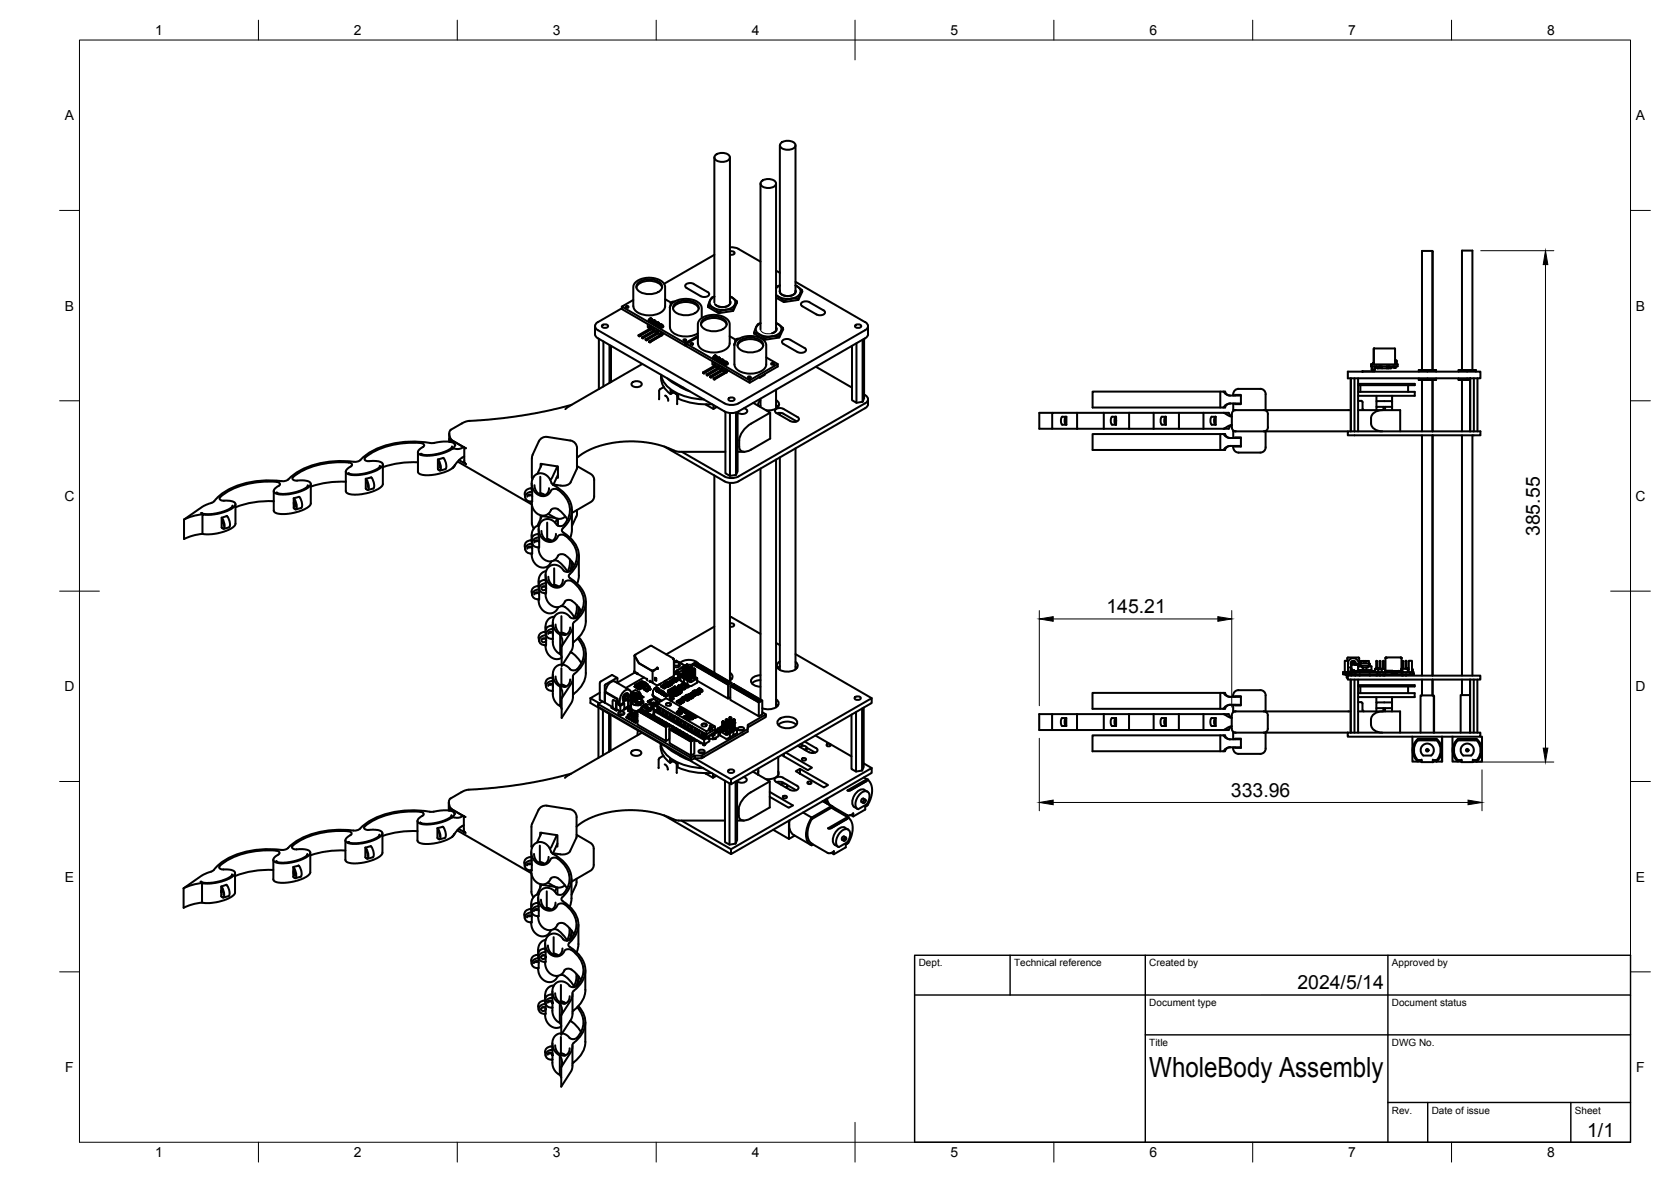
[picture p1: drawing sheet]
<svg xmlns="http://www.w3.org/2000/svg" width="420mm" height="297mm" viewBox="0 0 420 297" stroke-linecap="round" stroke-linejoin="round" font-family="sans-serif">
<defs><g id="words">
<text font-size="7" x="289" y="270.6">WholeBody Assembly</text>
<g font-size="4.9">
<text x="387.1" y="134.7" transform="rotate(-90 387.1 134.7)">385.55</text>
<text x="278.2" y="154.1">145.21</text>
<text x="309.5" y="200.2">333.96</text>
<text x="326.2" y="248.5">2024/5/14</text>
<text x="399.1" y="285.7">1/1</text>
</g>
<g font-size="3.5">
<text x="39" y="8.8">1</text>
<text x="89" y="8.8">2</text>
<text x="139" y="8.8">3</text>
<text x="189" y="8.8">4</text>
<text x="239" y="8.8">5</text>
<text x="289" y="8.8">6</text>
<text x="339" y="8.8">7</text>
<text x="389" y="8.8">8</text>
<text x="16.3" y="30.2">A</text>
<text x="411.3" y="30.2">A</text>
<text x="16.3" y="78">B</text>
<text x="411.3" y="78">B</text>
<text x="16.2" y="125.9">C</text>
<text x="411.2" y="125.9">C</text>
<text x="16.2" y="173.7">D</text>
<text x="411.2" y="173.7">D</text>
<text x="16.3" y="221.6">E</text>
<text x="411.3" y="221.6">E</text>
<text x="16.4" y="269.4">F</text>
<text x="411.4" y="269.4">F</text>
<text x="39" y="290.8">1</text>
<text x="89" y="290.8">2</text>
<text x="139" y="290.8">3</text>
<text x="189" y="290.8">4</text>
<text x="239" y="290.8">5</text>
<text x="289" y="290.8">6</text>
<text x="339" y="290.8">7</text>
<text x="389" y="290.8">8</text>
</g>
<g font-size="2.5">
<text x="231" y="242.9">Dept.</text>
<text x="255" y="242.9">Technical reference</text>
<text x="289" y="242.9">Created by</text>
<text x="350" y="242.9">Approved by</text>
<text x="289" y="252.8">Document type</text>
<text x="350" y="252.8">Document status</text>
<text x="289" y="262.9">Title</text>
<text x="350" y="262.9">DWG No.</text>
<text x="350" y="279.9">Rev.</text>
<text x="360" y="279.9">Date of issue</text>
<text x="396" y="279.9">Sheet</text>
</g>
</g></defs>
<!-- layer: Visible -->
<g fill="none" stroke="#000" stroke-width=".51">
<path d="M179.6 39.6v36.4M179.8 39.1a2.57 2.57 0 0 1 3.7 .3 1.59 1.59 0 0 1-1.9 1.3h-.5a1.12 1.12 0 0 1-1.2-.5 1.12 1.12 0 0 1-.1-1.1zM183.5 39.6v36.5M196.1 36.5v36.8M196.3 36a2.57 2.57 0 0 1 3.7 .3 1.59 1.59 0 0 1-1.9 1.3h-.5a1.12 1.12 0 0 1-1.2-.4 1.12 1.12 0 0 1-.1-1.2zM200 36.5v36.8M191.2 46.1v36.7M191.4 45.6a2.57 2.57 0 0 1 3.7 .3 1.59 1.59 0 0 1-1.9 1.4l-.5-.1a1.12 1.12 0 0 1-1.2-.4 1.12 1.12 0 0 1-.1-1.2zM195.1 46.1v36.7M156.4 77.1v.6l15.9 9.2 .3-.2M156.4 77.5l-6.1 3.4M157.4 76.9h.4l.2 .3-.4 .1-.3-.1z"/>
<path d="M159.2 75.4l-2.8 1.7 15.9 9.1 3.2-1.8M159.3 76.9a3.5 3.5 0 0 0 3.9 2.4 3.5 3.5 0 0 0 4-2.4v-4.9l-.1-.6-.6-.6-1.1-.6-2.4-.4-2.2 .5-.8 .5-.6 .7-.2 .6v4.8M160 72.2a3.5 3.5 0 0 1 3.9-1.6l.7 .1a2.48 2.48 0 0 1 1.9 1.5M160.5 71.1a4.5 4.5 0 0 1 5.8 .3 1.6 1.6 0 0 1-1.3 2.2 4.4 4.4 0 0 1-4.8-.9 1.22 1.22 0 0 1 .3-1.6zM167.2 75.2l1.5 .9M168.4 77.2v.2M168.4 77.4h.1M168.6 76.9l-.1 .4M169.2 77.6a3.5 3.5 0 0 1 3.9-1.7l.7 .2a2.48 2.48 0 0 1 1.9 1.5M169.6 75.8l-.8 .2-.2 .7M169.7 76.4a4.5 4.5 0 0 1 5.8 .4 1.6 1.6 0 0 1-1.3 2.2 4.4 4.4 0 0 1-4.8-1 1.22 1.22 0 0 1 .3-1.6zM172.6 72.4l-.2-.3a.97 .97 0 0 1 1.3-1l.7 .2 3.8 2.3a.97 .97 0 0 1-1.3 1l-.7-.2-3.5-2"/>
<path d="M176.4 80v-2.8l-.7-1.1-.9-.5-1.1-.4-1.6-.1-1.3 .2-1.7 .8-.6 .9-.1 5.3M178 77.2v-.4l1.3 .5 1.3 1 .1 .4M179.6 74.5l-.8 .5-.8 1.8M179.6 64l-12.6 7.3M179.6 74.6a1.52 1.52 0 0 0-1.2 1.5 1.52 1.52 0 0 0 1.4 1.5 4.4 4.4 0 0 0 5-1.1 1.73 1.73 0 0 0-1.3-2l1.7 1.1 .1 .5M179.8 76.5a2.71 2.71 0 0 0 3.8-.2v-.6a1.29 1.29 0 0 1-1.6 1.5l-1.4-.2-.7-.4M183.5 62.1l1.8 .3 5.9 3.4M183.5 63.2h.8l.4 .5-.4 .3h-.8M184.3 77.8h-1.8l-1.8 .6M185.3 75.7l-.7 1.4-.3 1M185.3 76l-.9 2.1-3.7 .6-2.7-1.6M195.1 74.3l1.5 .9 .5 .4v.3"/>
<path d="M195.1 68l1 .6M196.1 71.7l-.7 .3-.3 .3M196.1 73a1.47 1.47 0 0 0 1.7 1.4l.9-.1a1.34 1.34 0 0 0 1.3-1.2 1.65 1.65 0 0 1-2.2 1.3l-.4-.1a1.35 1.35 0 0 1-1.3-1.2M196.1 71.8l-.9 .6M200 70.8l17.5 10.1M200.7 75h-1.7l-1.9 .6M201.7 73.4l-.1-.6-1.6-1a1.53 1.53 0 0 1 1.3 1.5 1.53 1.53 0 0 1-1.4 1.5 4.7 4.7 0 0 1-4.7-.7M201.7 72.9l-.7 1.2-.3 1.3M201.7 73.2l-.9 2.2-3.7 .5-2-1.1M201.7 77l-.2-.3a.97 .97 0 0 1 1.3-1l.7 .3 3.9 2.2a.97 .97 0 0 1-1.4 1l-.7-.2-3.5-2M360.2 63.3v29.7M149.6 82l.1 2.3 .6 .7 31.9 18.4a3.9 3.9 0 0 0 3.5 0l31.8-18.4"/>
<path d="M150.3 80.9a1.08 1.08 0 0 0-.7 1.1 1.08 1.08 0 0 0 .7 1l31.9 18.4a3.9 3.9 0 0 0 3.5 0l31.8-18.4M150.6 85.2v12.6M151.4 81.8a.82 .82 0 0 1 .8-.3 .82 .82 0 0 1 .6 .6 .82 .82 0 0 1-.8 .3 .82 .82 0 0 1-.6-.6zM151.7 85.8v11.3M153.2 86.7v9.5M153.6 86.9v9.1M158.9 96.3a1.6 1.6 0 0 1 2.5 .2 1.5 1.5 0 0 1-2.6 0zM160.6 84.2l.1 .3M160.6 84.2l.3 .2-.2 .1M161.5 84.7l.1 .3M161.5 84.7l.2 .2-.1 .1M161.5 91.5l-18.4 10.6-.9 .7"/>
<path d="M162.3 85.3l.2 .2M162.3 85.3l.3 .1-.1 .1M162.9 81.4v.9l.5 .3v-.8M163.2 86h.2M163.2 85.8l.3 .1-.1 .1M163.2 85.8v.1M163.3 80.2l-.2 .4 .4 .2 .6-.2-.2-.4M163.3 82.5v.1M163.3 82.6l-2.7 1.6M163.4 82.6h.4M163.5 80h.2zM163.5 80l-.2 .1"/>
<path d="M163.6 80.3l.3-.2-.3 .3zM163.6 80.1v.2l-.3-.2 .3 .3M163.6 82.6v.2l-2.7 1.7M163.7 80l.2 .1M163.8 81.9v.9l.5 .3v-.8M164.2 80.7l-.2 .4 .4 .3 .6-.3-.2-.4M164.2 80.6l.3 .4zM164.2 83v.1M164.2 83.1l-2.7 1.6M164.3 83.1h.3M164.4 80.5h.2zM164.4 80.5l-.2 .1"/>
<path d="M164.5 83.3l-2.8 1.7M164.5 80.6v.2l.3-.2-.3 .4M164.5 83.1v.2M164.6 82.5v.8l.6 .3v-.8M164.6 80.5l.2 .1M165.1 81.2l-.3 .4 .5 .3 .6-.3-.2-.4M165.1 81.1l.3 .4zM165.1 83.6h.1M165.1 83.6l-2.8 1.7M165.2 83.6h.3M165.2 81.1h.3zM165.2 81.1h-.1"/>
<path d="M165.4 83.8l-2.8 1.7M165.4 81.1v.2l.3-.2-.3 .4M165.4 83.6v.2M165.5 83v.8l.6 .3 .9-.3M165.5 81.1h.2M166 97.8l-.3 .4v2.2M166 81.8l-.3 .3 .4 .3 .7-.2v-.3l-.3-.1M166 81.6l.3 .4 .2-.2v-.2l-.2 .2v-.2M166 84.1l-2.8 1.7M166 81.6l.3 .4M166.1 83.3v.8M166.1 81.6h.3z"/>
<path d="M166.1 81.6h-.1M166.2 94.2a5.2 5.2 0 0 0 2.4 4.8M166.2 94.2a7.3 7.3 0 0 0 5.5 5.2 17.9 17.9 0 0 0 5.3 1M166.3 84.1l-.1 .3-2.7 1.6M166.4 83.5v.6M166.4 81.6h.1M166.5 84v.3M167 97.3l-1 .5M167.2 99.4l.7 .7 .1 .6M167.8 95.1l1.5 1.2 2.6 1.1M168.5 82.3a2.79 2.79 0 0 0 2.6 2.1l1.3 .2 1.4-.2 1.7-.6M169.3 98.6l.9 .7 .1 2.3"/>
<path d="M169.4 98.6l-.8 .4v-1l1.9 1.2M170.5 99.2v1a17.8 17.8 0 0 0 8.6 1.4M170.6 96.9l1.3 .8 1.5 .6M171.9 85.3h.4l.2 .2-.4 .2-.3-.2zM172.3 86.2v.7M172.6 86.4v.6l15.9 9.2 7.1-4.1v-.6M173.7 86.3l.3-.1 .3 .3-.5 .1-.2-.1zM175.5 86.3v-4.9l.1-.6 .4-.5 .9-.6 2.3-.6 2.3 .3 1.2 .7 .5 .5 .3 .8v4.9M175.5 84.7l-2.9 1.7 15.9 9.2 7.1-4.1-2.9-1.7M175.5 86.3a3.5 3.5 0 0 0 4 2.3 3.5 3.5 0 0 0 4-2.3M176.3 81.6a3.5 3.5 0 0 1 3.9-1.6l.6 .1a2.48 2.48 0 0 1 1.9 1.5M176.7 80.4a4.5 4.5 0 0 1 5.9 .4 1.6 1.6 0 0 1-1.4 2.2 4.4 4.4 0 0 1-4.8-1 1.22 1.22 0 0 1 .3-1.6z"/>
<path d="M176.8 93.8l.2 .1M176.8 93.6l.3 .1-.1 .1M176.8 93.6v.1M177.7 94.1l.3 .1-.3 .1M177.7 94.1v.1M178.6 94.6l.3 .1-.3 .1M178.6 94.6v.1M179.1 90.8v.8l.6 .3v-.8M179.5 95.1l.2 .2h-.2M179.5 95.1v.2M179.5 92l-2.7 1.6M179.6 89.6l-.3 .4 .6 .2 .5-.3-.3-.3"/>
<path d="M179.6 89.6l.3 .2M179.6 91.8v.1M179.7 91.9h.3M179.7 89.4h.3zM179.7 89.4h-.1M179.8 92.1l-2.7 1.8M179.9 91.9l-.1 .3M179.9 89.4v.2l-.3-.2v.2M180 91.3v.8l.6 .3v-.8M180 89.4h.1M180.1 89.6l-.2 .2M180.1 89.6v-.2l-.2 .4"/>
<path d="M180.4 92.5l-2.7 1.6M180.4 90.1l-.2 .4 .5 .2 .6-.2-.3-.4M180.4 89.9l.3 .4zM180.4 92.4h.1M180.5 92.4l-.1 .1M180.6 92.4h.3M180.6 89.9h.3zM180.6 89.9h-.2M180.7 89.9v.2l.3-.2-.3 .4M180.7 92.4v.3l-2.7 1.7M180.9 91.8v.8l.5 .3v-.8M180.9 89.9h.1"/>
<path d="M181.3 90.6l-.2 .4 .5 .2 .5-.2-.2-.4M181.3 90.5l.3 .3zM181.3 92.9l-2.7 1.7M181.4 92.9h.4M181.5 90.4h.3zM181.5 90.4l-.2 .1M181.6 93.2l-2.7 1.7M181.6 90.5v.1l.3-.1-.3 .3M181.6 92.9v.3M181.8 92.3v.8l.5 .3 .9-.3M181.8 90.4l.1 .1M182.2 91.1l-.3 .3 .5 .3 .6-.2-.2-.4"/>
<path d="M182.2 91l.3 .3 .3-.1v-.2l-.3 .1v-.1M182.2 93.4l-2.7 1.7M182.2 91l.3 .3M182.3 92.6v.8M182.4 90.9h.2zM182.4 90.9l-.2 .1M182.5 93.4v.3l-2.8 1.7M182.6 90.9l.2 .1M182.6 92.8v.6M182.8 93.4v.2M183.5 84.5l1.5 .9M184.7 86.5v.3"/>
<path d="M184.8 86.2l-.1 .4M185.1 85.8l1.3-1 1.6-.3h1.9l1.8 .8 .6 .6 .4 .7v5a3.5 3.5 0 0 1-4 2.3 3.5 3.5 0 0 1-4-2.3v-4.9zM185.4 86.9a3.5 3.5 0 0 1 4-1.6l.6 .1a2.48 2.48 0 0 1 1.9 1.5M185.8 85.1l-.7 .2-.2 .2v.6M185.9 85.7a4.5 4.5 0 0 1 5.8 .4 1.6 1.6 0 0 1-1.3 2.2 4.4 4.4 0 0 1-4.8-1 1.22 1.22 0 0 1 .3-1.6zM188.2 94.6h.3l.3 .3-.5 .1-.2-.1zM188.5 95.6v.6M189.6 83.9v-.4l1.5 .6 1.2 1v.3M190.9 94.8l.2 .1M191.2 81.2l-.7 .4-.9 1.9M192.3 94v.2l-1.2 .7-.1-.2M194 91.3l.3-.1 .3 .3-.5 .2-.2-.2z"/>
<path d="M194.2 83.7a1.07 1.07 0 0 0 1-1.3 1.05 1.05 0 0 1-1.1 1.4M195.1 81.2l1.7 1.1 .1 .6M195.1 97.9v4.8M195.2 81.2a1.54 1.54 0 0 1 1.3 1.5 1.54 1.54 0 0 1-1.4 1.5 4.5 4.5 0 0 1-4.9-.8 1.46 1.46 0 0 1 1-2.1M195.9 84.5l-2 .1-1.6 .5M196.9 82.4l-.7 1.1-.3 1.3M196.9 82.7l-.9 2.1-3.7 .6-2.7-1.7M198.8 85.4l-1.1-.2a.86 .86 0 0 0-1 1l3.8 2.3 1.1 .2a.86 .86 0 0 0 1-1l-3.9-2.3M205.1 92.2l9.1 5.2M215 81.8a.82 .82 0 0 1 .9-.3 .82 .82 0 0 1 .6 .6 .82 .82 0 0 1-.9 .3 .82 .82 0 0 1-.6-.6zM215.3 86.3v14.9l-1.1-.6v-13.7M217.3 85.2v14.9l-.4 .9v-15.6"/>
<path d="M217.3 99.2l.2 .1M217.5 80.9a1.08 1.08 0 0 1 .8 1.1 1.08 1.08 0 0 1-.8 1M217.5 99.3a1.08 1.08 0 0 1 .8 1 1.08 1.08 0 0 1-.8 1.1M218.2 82v2.3l-.7 .7M306.8 98.4v4M307.6 98.4l.7 .7 .8 .3h2.9M309.3 99.4l-.6-.1-.5-.5a.83 .83 0 0 0-1.2-.4h-32.3v4h33.1a.31 .31 0 0 0 .3-.1 .31 .31 0 0 0 .1-.3l.5-.4 .6-.2M310.5 99.4v-.2h1.5v2.4h-1.5v-.2M311.4 97.7h5.5M311.4 97.7a1.4 1.4 0 0 0-1.3 1.7M316.9 97.7a1.34 1.34 0 0 1 1.3 1.4M318.2 99.1v4"/>
<path d="M338.9 93.4h33.3v1.7h-33.3zM339.6 95.1v13.3M340.6 95.1v13.3M341.5 98.5h14.2v1h-14.2M341.5 96.5h14.2v.3h-14.2M341.5 95.1v13.3M342.1 96.8v1.7M342.5 93.4h.1M344.7 91.6h6.7v.5h-6.7zM344.8 91.6v.5M344.9 92.9h.1M344.9 92.1v.8"/>
<path d="M345.1 92.1v.8M345.2 93.3l-2.6 .1M345.2 93.3h.1M345.2 92.9v.4M345.2 91.2l-.2 .4M345.3 91.2h-.1M345.4 91.2l-.2 .2 .2-.1M345.4 91.2h-.2M345.5 92.9v.5M345.5 87.6h5.3v4M345.5 87.6l-.1 4M345.5 87.6h.1"/>
<path d="M345.6 92.1v.8M345.8 92.1v.8h-.9M346.1 99.5v1.3M346.1 92.1l.1 .2M346.2 92.1v.2M346.2 92.2l-.1-.1 .2 .4M346.2 92.3l.1 .2M346.4 92.6h.1M346.4 92.6h1.1M346.7 92.3l-.1 .1M346.7 92.3h.2M347 92.2h.1"/>
<path d="M347 92.2l-.3 .1v-.2l-.1 .4h-.3M347.1 92.2v.2l-.2-.1M347.1 92.3h.1M347.1 92.1l.1 .1M347.2 92.3l.3 .1M347.2 92.2v.2M347.3 92.3h.2M347.3 92.1v.2M347.3 92.3h.1M347.5 92.1v.5h1.2v-.5M348.7 92.1h.1M348.8 92.3h.1"/>
<path d="M348.9 92.1v.2M349.1 92.3h.1M349.1 92.3l-.1 .3M349.2 92.3h.1M349.2 92.1h.1M349.2 92.1l-.5 .3M349.2 92.1v.2h-.2M349.4 92.3l-.3 .1M349.5 92.1l.1 .4h.3l.2-.4M349.5 92.2l-.2 .2 .2-.1M349.5 92.2h.1M349.5 92.3l.1 .1"/>
<path d="M349.8 92.5l-1.1 .1M350 99.5v1.3M350.5 92.3l.1 .2M350.7 92.1v.2h-.3v-.2v.2M350.8 90.6h.4v.8M350.8 91.4h.5v.2M351.1 92.1l-.2 .4h-.3M354.1 96.8v1.7M356.7 95.3v.2h4.4v-.2M356.7 93.2l.9-.2 1.3 .2M356.7 95.3l1 .2 1.2-.2M356.7 95.1v.2"/>
<path d="M357.5 93v-29.9h2.7v29.9M357.5 95.5v12.9M358.9 93.2l.8-.2 1.4 .2M358.9 95.3l1 .2 1.2-.2M358.9 93.2v.2M358.9 95.1v.2M360.2 95.5v12.9M361.1 93.2v-.2h-4.4v.4M361.1 93.2v.2M361.1 95.1v.2M366.8 93.4v-.4h4.3v.4M366.8 95.3v.2h2.9l-.8-.2"/>
<path d="M366.8 93.2l.8-.2 1.3 .2M366.8 95.3l.9 .2 1.2-.2M366.8 95.1v.2M367.6 93v-30h2.6v30M367.6 95.5v12.9M368.9 93.2l.9-.2 1.3 .2M368.9 93.2v.2M368.9 95.1v.2M370.6 95.1v13.3M371.5 95.1v13.3M87.6 118.9h.1M87.7 116.2a19.2 19.2 0 0 0-14.1 3.8v.4l.5 .3h2.2l1.1 .2 .6 .3 .1 .6-1 1-1.8 .8-2.5 .6-2.3 .1-1.1-.3-.5-.4 .3-.8 1.2-1-.1-.4-.8-.3"/>
<path d="M90.6 115.6l-.9 .4a25 25 0 0 0-14.5 2.4l-1.9 1.3a2.5 2.5 0 0 1-2.5 1.2 21.4 21.4 0 0 0-15.5 3.5l-1.4 1.5M91.8 115l-.1 .5 .6 .4h2.3l1.2 .3 .4 .4v.4l-1.1 1-1.8 .8-2.5 .5-2.4 .1-1-.3-.4-.5 .4-.8 1.1-.9-.1-.4-.7-.3M95.5 117.1v.2M95.6 117.2l-.6 .5-.9 .5-2.1 .7-2.3 .3h-1.2l-.9-.3M96.3 116.7v5l-.2 .4-1 .8-1 .5-3.1 .8-2.7 .1-.8-.3-.5-.3v-5.2M105.1 113.6v5l.6 .6 2.1 .2 2.1-.2 2.6-.8 1.3-.8M105.1 116.2a23.4 23.4 0 0 0-8.8 1.2M109.2 111.3l2.3-.3 2 .1 .7 .3 .2 .3-.2 .6-.4 .4M109.2 111.3l-.3 .1a23.6 23.6 0 0 0-16.6 2.7l-1.7 1.5M110.1 115.5l.1 .1M110.2 115.6l.5 1.1 .2 .9-.2 .6-.5-.2M110.3 116.4l.3 .5v.6"/>
<path d="M112 117.9l-1.4 .4M112 117.9a2.54 2.54 0 0 0-.5-2.8l-1.4 .4 .1 2.5M112.9 109v2M113 110.3l4.2 2.3M113.5 110.5l-.5-.2v.7M113.5 110.5l3.6 2.2M113.6 112.2v.2M113.7 112.3l-1.2 .9-2.5 .9-2.8 .3-1.4-.3M113.7 110.7l-.5 .3M113.8 112.7l-1.8 1-1.9 .5-2.1 .3h-1.7l-.8-.3-.4-.4 .2-.7 1.4-1.1-.5-.6a20.3 20.3 0 0 0-14.4 3.6M114.4 111.7l.1 .2M114.4 116.9l-.6 .7"/>
<path d="M115.1 116l18.6 10.8v4.6l.2 .8 .3 .6M116.5 112.4l-1.1 .4-1.6-.1M116.7 114.7l-1.1 .8-1.8 2.1M116.7 112.5v3.3l.4 .8-1.7-1M117.1 116.6l.1 .1M133.7 115.1v4.9M133.9 114.3l-.1 .8M135.8 119.8v3.9M135.9 117.3v-.7l4.4 .6v2.9l-.3-.1M136.3 116.6l-1.2 2.5M140.1 117.2l-1.3 2.8-.5 .5M140.3 119.3l-1.2 2.6"/>
<path d="M143.7 101.8l-6.5 1.5-6 1.1-4.5 .7-7 .6a5.7 5.7 0 0 0-3.6 .7l-2.7 1.6a2.12 2.12 0 0 0 .1 2.5M145.1 117.1l3.4 2 .7 .7 .2 .6v4.5l-.3 .7-.4 .5-4.9 2.8M145.1 112.7v5l-1.6 3.5M145.1 112.7a2 2 0 0 0-1.7-2l-5.8-.9a2 2 0 0 0-2.1 1.1l-1.6 3.4M169.4 113.2l-2.8-1.1-3-.8-4.2-.4-3.4 .1-3.8 .7-2.7 .8-2.7 1.3-1.7 1.3M169.5 113.2l1.3 .3h11.6M177.4 101.6l.3 .2v-.2v.2l1.7 1 .8-.5M179.4 101.8v1M179.6 119.5v49.6M182.4 103.5v15.4l1.1 .7v-15.8M183.2 100.2a.82 .82 0 0 1 .8-.4 .82 .82 0 0 1 .7 .7 .82 .82 0 0 1-.9 .3 .82 .82 0 0 1-.6-.6zM185.1 119.3l-1.6 .3"/>
<path d="M185.5 103.5v15l-.4 .8v-15.6M185.5 113.5h1.6M187.1 102.6a.73 .73 0 0 1 .7 1l-.5 .3-.8 .1-1-.3M188.9 106.4a5.4 5.4 0 0 0-2.7 6.8 2.11 2.11 0 0 0 2.7-.2M189.4 101.2l4.3 2.5-4.8 2.8M191.2 101.9l-.3 .2M191.2 100.7a1.07 1.07 0 0 0-.5 1.3M191.2 100.2v2.1M191.2 117.8v58M193.7 103.7v6.5l-4.8 2.8M194.9 103l.6-.4h1.2l4.1 2.4a.97 .97 0 0 1-1.4 1l-.7-.2-3.5-2-.3-.3zM195.1 115.5v62.2"/>
<path d="M195.2 101.8l.5 .4M195.2 100.6a1.19 1.19 0 0 1 .7 1.3 1.19 1.19 0 0 1-1.1 1l-1 .2h-1.2M195.4 103.9l.8-.2 .8 .3 3.3 1.9M196.1 103.8v.5M196.1 114.9v53.4M200 105.8v.2M200 112.7v55.5M216.9 101l-1.6 .2M217.5 101.4l-31.8 18.3a3.9 3.9 0 0 1-3.5 0l-10.8-6.2M217.5 102.6l-31.8 18.4a3.9 3.9 0 0 1-3.5 0l-15.1-8.8M218.2 100.3v1.5l-.7 .8M264.6 103.7h-3.3v4h3.3"/>
<path d="M267 104.8l1.1-.1v2h-1.1l-.2-1zM267.9 105.3v.9M268 104.7a1.62 1.62 0 0 0 0 2M270.8 107.7h6.7M270.8 103.7h6.7M270.8 103.7h-6.2v4h6.2M270.8 103.7v4M277.5 107.7h6.4M277.5 103.7h6.4M277.5 103.7v4M279.6 104.7h1v2h-1M279.6 104.7a1.62 1.62 0 0 0 0 2"/>
<path d="M280.4 105.4a.38 .38 0 0 1 0 .7zM280.6 104.7a1.62 1.62 0 0 0 0 2M283.9 107.7h6.2M283.9 103.7h6.2M283.9 103.7v4M290.1 107.7h6.3M290.1 103.7h6.3M290.1 103.7v4M292 104.8l1.2-.1v2h-1.2l-.2-1zM292.9 105.3v.9M293.1 104.7a1.62 1.62 0 0 0 0 2M296.4 107.7h6.2"/>
<path d="M296.4 103.7h6.2M296.4 103.7v4M302.6 107.7h5.1M302.6 103.7h5.1M302.6 103.7v4M304.6 104.8l1.1-.1v2h-1.1l-.2-1zM305.5 105.3v.9M305.6 104.7a1.62 1.62 0 0 0 0 2M306.8 109.1v4M307.6 109.1l.7 .7 .8 .3h2.9M307.7 103.7h1.3l.2 .6 .5 .3M307.7 103.7l2 1"/>
<path d="M309.3 112.1l-1 .3-.7 .7M309.3 101.4l-1 .3-.7 .7M309.3 112.1h2.7M309.3 101.4h2.7M309.3 110.1l-.6-.2-.5-.4a.83 .83 0 0 0-1.2-.4h-32.3v4h33.1a.31 .31 0 0 0 .3-.1 .31 .31 0 0 0 .1-.3l.5-.4 .6-.2M309.7 107.4a1.01 1.01 0 0 0 1 1M309.7 106.9l-.5 .4-.2 .4h-1.3M309.7 106.8l-2 .9M310.1 101.4v1.7h8.1M310.1 112.1a1.4 1.4 0 0 0 1.3 1.6h5.5a1.34 1.34 0 0 0 1.3-1.3M310.5 110.1v-.2h1.5v2.3h-1.5v-.1M310.7 108.4h7.1"/>
<path d="M310.7 108.4h-.6v1.7M310.7 103a1.01 1.01 0 0 0-1 1.1v3.3M317.8 108.4h.4M317.8 103a1.01 1.01 0 0 1 1 1.1M318.2 103.1h21.4M318.2 108.4h20.7M318.2 108.4v4M318.8 104.1v3.3M318.8 107.4a1.01 1.01 0 0 1-1 1M340.6 108.4h-1.7v1h33.3v-1h-1.6M340.6 108.4h30M341.5 103.1h10.6v5.3"/>
<path d="M341.6 100.7l1 .2v1.8M341.6 100.7l-.1 .1M342.6 102.7l.4 .3M344.7 105.1a2.58 2.58 0 0 0 2.9 3.3M346.1 102.2v-1.4h3.9v1.4M346.1 103.1v-.9h2.2v.9M347.6 103.1a2.59 2.59 0 0 0-2.9 2M347.9 102.2v.9M348.3 102.2h1.7v.9M357.5 109.4v60.4M360.2 109.4v60.4M367.6 109.4v60.4"/>
<path d="M369.7 108.4v-13.3v13.3M370.2 109.4v60.4M46.3 130.6v4.9l2.5-1 2.1-.3M50.9 129.2l-2.1 .4-2.5 1M53.9 125.9l-2.7 1.3-4.9 3.4M55.4 125l-.2 .3 .4 .4 2.9 .3 .6 .4 .1 .6-1.1 .9-2.7 1.1-2.6 .4-1.9-.1v4.9l1.6 .1 2.7-.4 2.2-.7 1.5-.9 .3-.6v-5M55.7 130.1a2.89 2.89 0 0 1 .6 2.8l-.5-.2M55.8 132.7l-.1-1 .2-.3-.2 .1v-.3l.2-.1-.2-.2v-.8l.5-.2a.78 .78 0 0 1 .9-.1 .78 .78 0 0 1 .5 .7l.2 .9-.1 1-1.5 .5M55.9 131l.3 .6 .1 .6M58.5 127v.3M58.5 127.2l-.5 .5-1.1 .6-2.4 .7-2.3 .2-1.6-.3M68.8 126a22.9 22.9 0 0 0-9.6 1.5"/>
<path d="M69.5 121.1a19.7 19.7 0 0 0-14.1 3.8M73.9 126.2l.3 .3v.8l-.2-.3zM75.3 125l-.1-.2-1.3 .4v2.5l.5 .3a2.88 2.88 0 0 0-.5-2.8M75.3 125a2.55 2.55 0 0 1 .4 2.6M75.7 127.7l-1.3 .3M77.4 121.9v.3M77.4 122.1l-1.3 .9-2.4 .8-2.7 .3-1.5-.3M78.1 121.6l-.1 5.3-1.5 1.1-3.2 1-3 .1-1-.2-.4-.3-.1-5.2M87 121.1a23.4 23.4 0 0 0-8.8 1.2M92 120.3a2.88 2.88 0 0 1 .6 2.8l-.6-.3v-2.5l.5-.1a.8 .8 0 0 1 .9-.1 .8 .8 0 0 1 .4 .7l.3 .9-.1 1-1.5 .4M92.2 121.2l.3 .5v.7M131.9 124.2l.2 .8"/>
<path d="M133.4 135.8h.3l.1 .8v2.5h-.3M133.4 135.8a1.41 1.41 0 0 0-1.5 1.4l.2 .9M133.4 122.7a1.41 1.41 0 0 0-1.5 1.5M133.6 136.7a1.25 1.25 0 0 0-1.5 1.2 1.25 1.25 0 0 0 1.5 1.2M133.6 123.6a1.25 1.25 0 0 0-1.5 1.2 1.25 1.25 0 0 0 1.5 1.2M133.6 137.4l-.5 .2-.4-.1M133.6 124.3l-.5 .3-.3-.1M133.7 135.7l.1 .9M133.7 139.1l.1 1 .4 1 .6 .8 .8 .6 .8 .1 .9-.1 .8-.5 .6-1M133.7 126l.1 1 .4 1.1 .8 .9 .9 .5 .7 .1 .9-.3 1.4-1.4 .8-.2 .5 .2a8 8 0 0 1 2.5 2.7M133.7 122.7l.1 3.3-.3 .1M133.7 121.4v1.3"/>
<path d="M133.7 134.5v.8M133.7 122.7h-.3M133.8 120l.1 .4M133.8 137.8l-.2-.4-.4-.1-.5 .3-.1 .3M133.8 124.7l-.2-.4h-.5l-.3 .1-.2 .4M133.8 136.6l-.3 .1M133.8 123.6h-.3M134.4 121.9l.5 1.6 .5 .6 .8 .4h.7l.7-.5 .3-.5 .1-.8M134.6 135.9v.1M135.2 134.2a1.41 1.41 0 0 0-1.5 1.5M135.3 135.1h.3M135.3 135.1a1.25 1.25 0 0 0-1.5 1.2 1.25 1.25 0 0 0 1.5 1.2"/>
<path d="M135.3 135.9l-.4 .1h-.4M135.4 124.1l.7-.1 .9 .4M135.4 137.5l.2 1.2 .4 .9 .9 1.1 .9 .3 .9 .1 .6-.2 1.4-1.5 .8-.1 .4 .1a7.7 7.7 0 0 1 2.5 2.7M135.4 134.2l.2 3.3h-.3M135.4 132.9v1.3M135.4 134.2h-.2M135.6 132l-.9 .3-.7 .8-.3 1 .1 1M135.6 136.2l-.2-.3-.5-.1-.4 .2-.1 .3M136.1 133.4l.1 .8 .4 .8 .7 .7 .7 .3 .8-.1 .5-.3 .3-.5 .2-.9M136.3 129.7l-1.2 2.4M137.2 135.6l.7-.1 .9 .4M137.6 131.3v3.9"/>
<path d="M137.8 129.1l2.5 1.3h.8l1.1-.6M138 135.7v.3M139.1 121.9a7.9 7.9 0 0 1 4.7 6.2 7 7 0 0 1-2.5 5l.1 .5 .3 .2M139.1 121.9l-.3-.4-1-1.7-.8-.6-.8-.3h-.6l-.9 .4-.7 .8-.2 .7-.1 1 .5 1.4 .7 .9 .9 .5h1.4l.8-.5 .8-1.1 .5-.1 .9 .1a5.8 5.8 0 0 1 1.6 8.9l-.7 .3h-.6l-.4-.2-1.3-1.3-.9-.3-.8 .1-.7 .4-.6 .6-.3 .8-.1 .9 .3 1 .5 .9 .8 .7 .8 .3 .9 .1 .7-.3 1.3-1.4 .7-.1 .5 .1a5.8 5.8 0 0 1 1.7 8.9M139.7 130.2l-3.8-.6v.8M140.1 130.3l-.5 1.1M140.3 130.4v1.7M141.7 133.8a6.5 6.5 0 0 1 3.5 7.9l-1.1 1.8-1.1 1.1 .1 .5a7.4 7.4 0 0 1 4.2 6.6 8.2 8.2 0 0 1-3.2 5v.2M143.5 121.2a2.4 2.4 0 0 1-2.5 .8l-1.8-.2M143.8 128.2v5.3l-.4 1.7M145.1 128.2l-.1 1.4-1.2 2.6M145.5 139.7v4.9"/>
<path d="M183.5 121.4v49.7M133.7 148.7l.1 .9M133.7 148.7a1.38 1.38 0 0 1 1.7-1.3l.2 3.2h-.3M135.3 148.1a1.25 1.25 0 0 0-1.5 1.3 1.25 1.25 0 0 0 1.5 1.2M135.3 148.9l-.4 .2-.4-.1M135.4 147.2l.2 .8M135.4 150.6l.2 1.2 .3 .8 .5 .7 1 .7 .7 .1 1-.1 .7-.4 .7-1M135.4 146v.8M135.6 149.3l-.2-.3-.5-.2-.4 .2-.1 .4M135.6 148.2h-.3M136.9 147.4l-.5 .1M137.2 158.7l.1 .9"/>
<path d="M137.2 158.8l.1 3.3a1.27 1.27 0 0 1-1.7-1 1.27 1.27 0 0 1 1.4-1.4l.3-.1M137.2 158.8a1.49 1.49 0 0 0-1.8 1.4M137.2 149l.1 1.1 .5 1.1 .6 .8 1 .5 .7 .1 .8-.2 .7-.6 .9-1h.6l.7 .2M137.2 145.7l.1 3.3a1.27 1.27 0 0 1-1.7-1 1.27 1.27 0 0 1 1.4-1.4h.3M137.2 145.7a1.52 1.52 0 0 0-1.8 1.5M137.2 144.4v1.3M137.2 157.5v.8M137.2 158.8h.1M137.3 143.5l-.9 .4-.6 .7-.3 .9v1.1M137.9 144.9l.4 1.5 .6 .7 .8 .4h.7l.7-.5 .4-1.3M138 158.9l.1 .1M138.7 157.2a1.41 1.41 0 0 0-1.5 1.5"/>
<path d="M138.8 158.9l-.4 .2-.4-.1M138.9 147.1l.7-.1 .9 .4M139 156.4v4.1a1.27 1.27 0 0 1-1.7-1 1.27 1.27 0 0 1 1.5-1.4h.2M139 157.2l-.4 .1M139 159.1l-.6-.3-.4 .2-.2 .3M139.3 142.8v4M139.4 155l-1 .2-.8 .7-.4 1v1.2M139.7 156.9l.5 1.6 .7 .7 .7 .3h.7l.6-.4 .3-.6 .2-.8M139.8 147.2v.3M140.7 159.1l.8-.1 .8 .5M140.9 159.5l.5 1.4-.2 1.5M141 152.3l1 .2"/>
<path d="M141.2 154.8v4M141.5 159.1l-.1 .4M142.1 152.5l1.3 1.3 1 1.4M142.1 159.3l-.2 .2M143.3 140.5l-.1 1.7-.5 1.5a6.4 6.4 0 0 0-2.7-2.8l-.7-.1M143.5 143.4l-.5 .3h-.8l-1.8-1.5-1.5-.2-.8 .3-.6 .8-.3 .7v1.1l.3 .9 .5 .8 .6 .6 1.1 .5 1-.1 .5-.3 1.1-1.3 .9-.1 .6 .2M143.8 141.2l-.1 1-.5 1.4M143.8 141.3v1.8M143.8 146.1a5.9 5.9 0 0 1 2.5 7.3l-1.2 1.7-.5 .3-1-.1-1.1-1-1-.3h-1l-.5 .3-.8 1-.2 .9 .2 1.4 .8 1.3 .9 .6v4.9l-.8-.5-.7-1-.4-1.1v-1.2M143.8 151l1.4 1.2 1 1.4M144 156.9l-.2 1.6-2.6 3.9M144.1 157.2v5.1l-.2 .8-2.7 4.3v-5"/>
<path d="M145 152v1.7l-.7 1.7M145.5 152.7l-.2 1.5-.4 1M145.5 152.7v1.9M145.6 144.6l-.5 2.1M147.3 151.2v4.9a7.4 7.4 0 0 1-3.2 5.4v.1M179.6 157.5l-12.1 7M183.5 155.2l.3-.2 7.4 4.3M183.6 156.6h.3a.57 .57 0 0 1 .7 .6l-.4 .3h-.6M135.4 160.3l.2 .8M136.9 160.4l-.5 .1M137.2 162.1l.2 1.6 1.1 1.4 1.4 .6 1.3-.4M138.8 171.9l-.4 .2-.4-.1"/>
<path d="M139 169.5v4.1a1.3 1.3 0 0 1-1.7-1.2 1.3 1.3 0 0 1 1.7-1.2M139 170.3a1.54 1.54 0 0 0-1.8 1.5l.1 .8M139 172.1l-.3-.2h-.4l-.4 .2-.1 .3M139.7 170l.5 1.6 .5 .6 .8 .4 .8-.1 .5-.3 .5-.7 .1-.8M140.7 172.2l.8-.1 .8 .4M140.9 172.5v4.9l-.9-.5-.7-1-.3-1.1v-1.2M140.9 177.4l.3 .8M140.9 172.5l.5 1.5-.2 1.5M140.9 164.4l.3 .7M141.2 167.9v3.9M141.2 167l-.8 .2-.8 .6-.6 1.5 .1 1.2 .4 .7 .5 .7 .9 .6M143.4 163.9l.4 .1"/>
<path d="M143.8 164l1.4 1.3 1 1.4M144 170l-.2 1.6-2.6 3.9M144.1 170.3l-.2 5.7-2.7 4.4v-4.9M145.2 160.4a5.2 5.2 0 0 1-.5 8l-1.1-.1-1.2-1-1-.3M145.5 160.1a5.7 5.7 0 0 1-.3 8.5l-1 1-.1 .4M147.3 164.2v4.9a7.4 7.4 0 0 1-3.2 5.5v.1M148.5 175.5v1.2l35.3 20.4M148.5 175.5l2.2 1.2M150.4 176.9l23.3 13.5v.7l-23.3-13.5zM150.5 177.8v12.6M150.8 171.6v4.3l3.2 1.8M150.8 174.1l-2.3 1.4"/>
<path d="M151.5 176.3l-1.1 .6M151.6 178.5v11.3M152.1 173.9l.1-.1 3 1.8M153.1 179.4v9.5M153.5 179.6v9.1M154 177.7l-.2 .1 1.2 .7 .3-.1M154 176.2v1.7l.9 .5M154.2 175.9l.9 .5-.1 1.9-.1 .1M154.2 175.9l-.1 .3M155 178.5v.1M155 178.2l.3 .2M155.1 176.4l-.2 .3v1.7"/>
<path d="M155.1 175.7l.1-.1 .4 1.4M155.2 170.4l-1.3-.8-2.9 1.7-.2 .3M155.2 171.6v-1.3l-3.1 1.8v4.5v-2.7l3 1.8 .4 1.4 .5 .3v1.4M155.3 178.4h.1M155.5 177.1l.3 .1 .9-.5 .3 .1-1 .6M155.7 179.6h1.1M156 178.8h.6l.4 .3a.82 .82 0 0 1-.8 .6 .82 .82 0 0 1-.8-.5l.6-.4M156.7 176.7v-.8l.2 .1v.8M157 176.8v1.5M157.3 174.7l.7-.2a1.04 1.04 0 0 1-.9 1.6 .9 .9 0 0 1 .2-1.4zM157.4 175l.4-.2 .1 .3-.1 .4-.4 .2-.2-.2zM157.8 174.4l.2 .1"/>
<path d="M157.9 174.4a.99 .99 0 0 0-1 .6 .99 .99 0 0 0 .2 1.1M157.9 179.6l.8-.5 1 .7-.8 .4zM157.9 179.6l-.1 .5M157.9 174.3a1.08 1.08 0 0 0-1.2 .4 1.08 1.08 0 0 0 0 1.3M157.9 178.2l.8 .4v.3l.7 .5v-.4M157.9 175.7v1.8l-.9 .5M157.9 177.4l.2 .2M158.1 174.5l-.2-.2a1.14 1.14 0 0 0-1 1.7M158.1 177.6l-2.1 1.2-.7-.4-.3 .2-1.2-.8M158.1 176.2v1.4M158.2 173.4l-3.5-2.1a2.18 2.18 0 0 0-2.4 2.1l-.1 .4M158.6 179.8l.2-.1z"/>
<path d="M158.6 173.8l.2 .1M158.6 179.8l-.1 .1M158.6 179.9h.5l-.3 .2 .1-.2zM158.6 179.9h.3M158.6 173.9l.1 .1M158.6 179.8h.1M158.7 177.7l-.8 .5v.5l1 .5M158.7 177.3l-1.7 .9M158.7 175.4l.4 .2-1 .6-.2-.1M158.7 174.3h.3M158.7 174.3v1.2l-.8 .4M158.7 174.3h.1"/>
<path d="M158.7 178.3h.1M158.7 174.3a.95 .95 0 0 0-.7-1 .95 .95 0 0 0-1.1 .5l-.6 .7a4.1 4.1 0 0 0-.5 2.7M158.7 177.9v.4M158.7 174.3h.3zM158.7 177.9l.1 .7M158.7 179.5h.4h-.4l.2 .1zM158.7 175.2v.2M158.8 176.4a1.57 1.57 0 0 0 2.1 .8h-.9a.87 .87 0 0 1-.9-.2 .87 .87 0 0 1-.2-1l1.9 1.2M158.8 179.7l-.2 .1M158.8 173.9h.1M158.8 178.8l.6 .4M158.8 178.6l-.1 .3"/>
<path d="M158.8 178.6h-.1M158.8 174.1l-.1 .1M158.9 174.6l.1-.1-.1 .1 .3 .1h-.1l.1 .1zM158.9 173.9l-.3 .1 1.2-.6 1 .6-2.1 1.2M158.9 174l.1-.1 .3 .3zM158.9 179.2h.1M158.9 179.8l.1 .1M158.9 179.8h.1M158.9 173.9h.1M158.9 174.6l.1 .1M158.9 174.3h.1M158.9 179.9l-.1 .2"/>
<path d="M159 179.2l1.3 .8M159 174l.3 .1M159 175.5l.2-.1 .3 .3M159 179.7l.5-.1-.3 .2 .1-.2zM159.1 174h-.2M159.1 174.7l.1 .1M159.1 174.1h.1M159.1 174.5l.3-.1 .2 .2-.2 .1zM159.1 174.5l-.2 .1M159.1 179.9h-.1M159.1 175.6v.2M159.1 175.6v.1"/>
<path d="M159.1 175.8h.1M159.1 175.6l.1 .1M159.1 174.1v.1M159.1 179.5h-.4l.2 .1M159.2 176.1l.2 .2 .4-.1M159.2 176l.3-.1-.3 .2 .6 .1-.4 .1zM159.2 174.5l.4 .1M159.2 179.4h-.1M159.2 174.7h-.2M159.3 174.4l-.2 .1M159.3 174.4l.3 .2M159.3 174.1l-.2 .1"/>
<path d="M159.3 179.6l-.3 .1M159.3 174.1h.1M159.3 179.6l-.1 .2M159.4 179.5h.1M159.4 168.7l.2 .3M159.4 179.5l-.3 .2M159.4 179.6l-.2 .2M159.4 179.7h.1M159.5 174.3l.4 .2zM159.5 174.3v.1M159.5 174.3l.4 .2M159.5 176l-.3 .1"/>
<path d="M159.5 175.8l.1 .1M159.5 168.7l.1 .2M159.5 164.8v3.9M159.6 168.7v.1M159.6 174.3h.1M159.6 168.9l.7 .5-.7-.4-4.4 2.5M159.6 168.8h.1M159.6 175.8h.2l.1 .3 .3-.1M159.6 164.9l1 1.8 3.3 1.8M159.6 168.9l.8 .4M159.6 164.7h.1M159.6 164.7v.2"/>
<path d="M159.6 164.7l.2-.1-.2 .3 1.1 1.8M159.6 175.8l.3 .3 .3-.1-.3 .1-.2-.4-.2 .1 .1 .1M159.6 175.8v.1M159.6 164.9h.1M159.7 176.1v.1M159.7 174.2l.4 .1zM159.7 174.2l.4 .1M159.7 174.2l.3 .1M159.7 175.5l.3-.1 .1 .2M159.7 175.5h.1M159.7 179.8l.2 .1-.2-.1-.8 .4 .2 .1M159.7 175.2l-.4 .3"/>
<path d="M159.8 176.3l.2 .4 .3-.1M159.8 176.3l.5 .3-.3 .1zM159.8 172.1l.3 .3M159.8 172.2l.3 .4M159.8 172.1v.1M159.8 172.2l.3 .2M159.8 172.3v.1M159.8 172.4l.3 .2M159.8 172.3l.3 .3M159.8 172.4l-.3 .2 1.3 .7-1.3-.8M159.8 176.3h.1M159.8 174.3h.2l-.3-.1 .1 .1"/>
<path d="M159.9 172.1l.3-.2 1.1 .6-.3 .2-.4-.2M159.9 172.1l.3 .2M159.9 175.3l-.5 .2M159.9 176.4l.2 .1-.1 .1zM159.9 176.4l.2 .1M159.9 175.2l-.2-.1 .2 .2M160 175.2l.1 .3M160 175.3h.1M160 176.3l.2-.1 .3 .3M160 176.3l.2-.2 .3 .4-.3-.3zM160 175l.6-.3-.5 .3M160.1 175.5h.1"/>
<path d="M160.1 180l-.2-.1-.8 .4 .2 .2M160.2 172.2h.5v.3l.1-.1M160.2 175.5h.1M160.2 175.1l-.2-.2-.8 .5M160.2 172.3h.1M160.2 175.1l.2 .3M160.2 172.2v.1M160.2 172.3v.4l-.4-.3M160.2 179.5h.1M160.2 179.5v.5M160.2 172.3l.3 .2M160.3 176.5h-.1"/>
<path d="M160.3 178.6l.8-.5 7.2 4.2-.9 .5zM160.3 178.6v3.5l7.1 4.1v-3.4M160.3 179.1l-.9-.1 .8 .5M160.3 175.2l.7 .4M160.3 169.4l2.4 1.3M160.3 169.3h.1M160.4 169.3v.1M160.4 176.8l.5 .2M160.4 176.7v.1M160.4 176.8v.1M160.4 176.7l.5 .3M160.4 175.3l.2 .2"/>
<path d="M160.4 176.9l.5 .1M160.4 178.6l.7-.4 .8 .4-.8 .4zM160.5 172.5v.4l.5 .1M160.5 172.5h.1M160.5 171.7l.4-.1-.1 .2M160.5 171.7v.1M160.5 171.7l.4-.1-.2 .2M160.5 174.6l.2 .1M160.6 172.5h.1M160.6 175.5l-.1 .1M160.6 175.5h.1M160.6 175.5l.1 .1"/>
<path d="M160.6 176.6l.4 .2 .2-.1M160.6 172.6l.4 .3 1.6-1-1.6 1-.4-.2M160.6 172.6l.4 .1M160.6 172.7l.4 .3 1.6-1-1.6 1M160.7 176.5l.5 .3h-.3zM160.7 166.7l3.3 1.9 1.1-.6M160.7 166.7h-.1M160.7 174.8l-.5 .3M160.7 171.8h.1M160.7 171.8v.1M160.7 171.8l.1 .1M160.8 174.7l.2 .3"/>
<path d="M160.8 174.9l.1 .2M160.8 178.8l.3-.2v.4M160.8 174.9l-.2 .2 .7 .4-.7-.4M160.8 176.7h.1M160.8 176.4l.7 .2-.3-.4 .3 .4zM160.8 176.4l.7 .2M160.8 174l.2 .4M160.9 176.7h.2M160.9 171.7l-.4 .1M160.9 176.5v.1M160.9 174.5l.1-.1zM160.9 172.5h.1"/>
<path d="M160.9 176.5l-.2 .1M160.9 171.9l.1 .1M160.9 171.9h.1M160.9 171.6l-.2 .3M161 172.7h.1M161 171.9v.1M161 174.6h-.5l.3 .3M161 174.6l.2 .3M161 171.4l1.1 .6 .4-.2M161 174.4v.2M161.1 171.8h.1M161.1 174.8l.7 .4-.5 .3"/>
<path d="M161.1 178.2v.4l.4 .2M161.1 172l.1 .1M161.1 172h.4l-.2 .1zM161.1 172.1h.1M161.1 171.8l-.2 .1M161.2 176.2l.3 .4M161.2 172h.3zM161.2 175.2v.1M161.2 175.2h.1M161.2 178.2l.1-.6 .5-.4 .8-.2 1.2 .2 .6 .7v1.4l-.4 .5M161.2 174.9h.1M161.2 174.9l.2 .2-.2 .1-.2-.2"/>
<path d="M161.2 172.1h.1M161.2 171.8l-.2 .1M161.2 171.8h.1M161.3 172.5l-.3 .2M161.3 172.5h.1M161.3 179.1l.8-.4 .7 .4-.7 .5zM161.4 177.9a1.57 1.57 0 0 0 2 .7M161.4 172.2l.2 .1M161.4 172.2l.1 .1M161.4 172.8l.1 .1M161.4 175l.1 .1M161.5 175h.1"/>
<path d="M161.5 172h-.3M161.5 172h.1M161.5 172.8l-.7 .5M161.5 177.5l1.9 1.1-.9 .1a.87 .87 0 0 1-.9-.3 .87 .87 0 0 1-.1-.9zM161.5 172.2l.1 .1M161.5 172.1l.3 .1M161.5 172l-.3 .1M161.5 172.1l.1 .2M161.5 172.3h.1M161.6 172.1h-.1M161.6 172.1h.1M161.6 171.5h.1"/>
<path d="M161.6 171.5l.2 .2 .4-.1M161.6 172.3h.1M161.6 172.2v.1M161.7 172.1l.1 .1M161.7 177.5l.4 .3 .2-.1M161.7 179.4l.4-.3v.5M161.7 171.3v.3h.5M161.8 172.2h.1M161.8 172.2l-.2-.2v.2h-.2M161.8 177.2l-.1-1-.6-.5-1-.2-1.2 .4-.2 .5v1.6l.5 .5 1.1 .2M161.8 171.4l-.4-.2-.4 .2 1.1 .6 .4-.2-.4-.3M161.8 173.1l.5 .4"/>
<path d="M161.9 172.9l.4 .2 1-.6-.4-.2-1 .6-.1 .2M161.9 170.3l-4.5 2.6M162 177.5l-.2 .1 .4 .1v-.1M162.1 178.7v.4l.3 .3M162.1 177.4l-.3 .2M162.1 177.3l.1 .1M162.1 177.4l-.1 .1M162.1 177.4l-.4 .2 .5 .2v-.2M162.1 171.5l-.7-.3-1.6 .9 .4 .2M162.1 177.3h.2l.2 .3 .3-.2M162.1 172h.1M162.1 171.5h.1"/>
<path d="M162.1 171.5l.1 .1M162.2 171.6l.4 .2-1.6 .9-.4-.2 .4 .2M162.2 171.6h.1M162.2 177.6h.1M162.2 177.4l-.1-.1 .1-.1 .3 .3 .3-.1-.3 .2M162.2 177.4l.1-.1 .2 .3M162.2 179.7l.7-.4 .7 .4-.7 .4zM162.2 177.1h.1M162.3 177.8l.2 .3h.4M162.3 177.8l.6 .3h-.4zM162.3 177.6v.1M162.4 177.9l.2 .1z"/>
<path d="M162.4 173.6l.3 .2zM162.4 177h.1M162.4 177.9l.2 .1M162.5 173.4l.1 .2 .1-.2M162.5 173.4h.1M162.5 177.7l.3-.1 .3 .4M162.5 177.7l.3-.1 .3 .3-.3-.3zM162.5 173.5v.1M162.5 173.4l-.2 .1M162.5 171.8h.1M162.5 173.4v.1M162.5 173.5l-.1 .1"/>
<path d="M162.5 177h-.2M162.5 173.5h.1M162.6 172.1l-1.6 1M162.6 172l-1.6 .9-.4-.2M162.6 171.9l.2 .2M162.6 171.8l-1.6 1-.4-.2M162.6 172h.1M162.6 173.2v.1M162.6 173.6v.1M162.7 173.3v.1M162.7 173.8l.3-.2zM162.7 170.7v.3"/>
<path d="M162.7 170.7h.1M162.7 173.4h.1M162.7 178h.1M162.7 173.4l.3 .2M162.8 173.5h.1M162.8 172.1l-.8 .4M162.8 178h.1M162.9 176.3h.1M162.9 178.1h.1M162.9 176.3l.4 .3M162.9 178.2l.1 .1M162.9 178.2h.1"/>
<path d="M162.9 179.3v.4l-.3 .2M163 178.1l.4 .3-.4-.2M163 178.1l-.1 .1M163 178.2l-.1 .1M163 178.2l.4 .2M163 176.3l.2 .1M163 176.2l.1 .1M163 176.3h.1M163.1 173.2l.2 .2zM163.1 176.2v.1M163.1 176.2l-.2 .1M163.1 178h-.1"/>
<path d="M163.1 172.9l.1 .1M163.1 176.2h.1M163.1 176.2l.2 .1M163.2 176.2h.1M163.2 173v.1M163.2 178l.1 .2M163.2 178h.2h-.1l.1 .2 .2-.1 .2 .1-.3 .1zM163.2 173.1v.1M163.2 173l-.5 .3M163.2 173.1l-.1 .1M163.2 173.1h.1M163.2 176.4l1.1 .6v-.2l1-.6 .1 .2"/>
<path d="M163.2 176.5l1.1 .6M163.2 176.4h.1M163.2 176.3h.1M163.3 176.2h.1M163.3 176.2h-.1M163.3 172.9l-1 .5v-.3M163.3 172.9l.1 .1M163.3 176.1h.1M163.3 176.2l1 .6M163.3 176.3h-.1M163.3 179.9l-.4-.2v.4M163.3 173.2v.1"/>
<path d="M163.3 176.1l-.2 .1M163.3 172.5v.4M163.3 173.3l.3-.1-.3 .2M163.4 176.1l-.1 .1M163.4 172.9h.1M163.4 178.1l-.1 .1M163.4 173h.1M163.4 173l-.2 .1M163.4 172.8v.1M163.4 173l.2 .2M163.4 177.9l.7 .2M163.4 177.9l.6 .1-.2-.3 .3 .4z"/>
<path d="M163.4 171.4v-.3l.5 .3M163.4 178.1h.1M163.4 171.2l.2-.1v.2M163.4 178.1l.3 .1M163.5 178l-.2 .1M163.5 173.1h.1M163.5 176h.1M163.5 176l-.1 .1M163.6 176l-.2 .1M163.6 175.9h.1M163.6 162.3l-4 2.3M163.6 176h.1"/>
<path d="M163.6 162.3l5.7 3.2M163.6 175.9l.1-.1v.1M163.6 176l-.1 .1M163.7 177.7l.3 .3M163.7 175.9h.1M163.8 178.2h-.5M163.8 179.8v.4l-.3 .2M163.9 175.9h-.2M163.9 168.5h.1M163.9 171.5h.2M164.1 174.5l.1 .5 2 1.2M164.1 168.6h.1"/>
<path d="M164.2 174.5l.1-1.1 .6-.3 .5 .1 2.8 1.5 .2 .4v.8M164.2 168.6h.1M164.2 177.5l.1 .1M164.2 174.2l-.1 .3 .3 .4 2 1.2M164.2 176.6h.2M164.2 176.6h.2zM164.3 177.6v.2M164.3 168.5h.1M164.3 177.1v.1M164.4 178.3h.1M164.4 178.5h.1M164.4 179.3l.1 .1"/>
<path d="M164.4 179.7v.3M164.4 179.8v.2M164.4 178.8h.1M164.4 178.9v.1l.1-.3v1.1l12.5 7.3M164.4 178.5l.2-.1zM164.4 177l-.1 .1M164.4 176.9h.1M164.4 177h.1M164.4 177.2h.1M164.5 176.9v.2M164.5 177v.1M164.5 179.5l-.2-.1 .1 .5"/>
<path d="M164.5 178.3l.1 .1M164.5 173.1l.2 .1M164.5 177.1v.1M164.5 177.1l-.2 .1M164.5 177.1l-.1 .1M164.5 177.2l.3 .3M164.6 176.9l-.2 .1M164.6 176.9l.1 .1M164.6 177.2h.1M164.6 179.9v.2M164.6 177.2l.3 .1M164.7 170.3l.3 .2v.6l-.3-.2z"/>
<path d="M164.7 176.9h.1M164.7 176.8l.2 .3M164.7 176.9h-.1M164.7 177v.1M164.7 177.1v.1M164.7 177.1l.4 .2M164.7 177.1h.1M164.7 177.2l.2 .1M164.7 176.9v.1M164.8 177h-.1M164.8 177.3v.1M164.8 173l-.2 .1"/>
<path d="M164.8 172.9l-.3 .2 .1 .1M164.8 173l-.1 .1M164.8 177h.1M164.8 177l-.1 .1M164.8 170.4v.4l.2 .2M164.8 177.4h.1M164.8 170.8l-.1 .1M164.8 176.7l-.1 .2M164.8 176.8l.1 .1M164.8 177.1h.3M164.9 177.2v.1M164.9 177.3h.1"/>
<path d="M164.9 176.7l.1 .1M164.9 176.6l.1 .3M164.9 176.7l-.1 .1M164.9 176.9v.1M164.9 172.9v.2v-.2l.3 .2 .3-.2M164.9 172.9l.3-.1zM164.9 177h.1M164.9 177l.2 .1M164.9 177l.4 .2M165 176.8l-.1 .1M165 176.8v.1M165 176.9h.1"/>
<path d="M165 177.3l-.2 .1M165 177.2l.1 .1M165 177.4h-.2M165 177.4h.1M165 173.6h.1M165 173.7h.3M165 176.6l-.1 .1M165 172.7h.1M165.1 176.9l.2 .1M165.1 173.6l.2 .1v-.2l.2 .1-.2-.1v.2zM165.1 172.7l-.3 .3M165.1 172.7l.4 .2"/>
<path d="M165.1 177.1l.1 .1M165.1 168.1l-1 .6v2.9l1 .6M165.1 176.5h.1M165.1 176.6v.2M165.1 176.8h.1M165.1 177.2h.1M165.1 167.9l.2-.1-.2 .2zM165.1 176.8l.1 .1M165.2 176.8l.1 .2zM165.2 176.6v-.1l.2 .1M165.2 176.5l.1 .3M165.2 176.6v.1"/>
<path d="M165.2 176.7h-.1M165.2 176.7l-.1 .1M165.2 177.2l-.2 .1M165.2 177.1l.1 .1M165.2 176.7v.1M165.2 176.8h.1M165.2 173.6h.1M165.2 177.3h-.2M165.2 177.3h.1M165.3 173.6v.1M165.3 173.5l-.1 .1M165.3 173.5h.1"/>
<path d="M165.3 178.3l-.8 .4 12.5 7.2 1-.5-.3-.2M165.3 177.9v.9M165.3 167.9v.1M165.3 177.2h.1M165.3 178.5l-.2 .3h.6M165.3 178.4l-.3 .2a.37 .37 0 0 0 .4 .3 .37 .37 0 0 0 .3-.4M165.3 176.8h.1M165.3 167.7l.1 .3M165.3 173.8l.5-.1zM165.3 177.8l-.1-.4 4.6 2.7M165.3 176.2l-1-.6-1 .6v.4l1 .6M165.3 173.7h.1"/>
<path d="M165.3 168l-.2 .1 .3-.1M165.3 168h.1M165.3 176.8v.1M165.4 176.5l-1.1 .6M165.4 176.7l-.2 .7M165.4 176.5h-.1M165.4 176.6v.1M165.4 173.5h.1M165.4 173.5l.1 .1M165.4 178.8v.1M165.5 172.9l.1 .1M165.5 173.6h.1"/>
<path d="M165.5 173.8h.1M165.5 173.8h.2M165.5 177.6l-.2 .3M165.5 178.8h-.1M165.5 178.8h.1M165.5 178.9h.1M165.6 174l.3-.2-.1 .1h.3l-.3 .2 .1-.2zM165.6 173v.1M165.6 173h.1M165.6 178.8h.1M165.6 173.6l-.3 .2M165.7 173.6l.1 .1"/>
<path d="M165.7 173.6h-.1M165.7 173.8h.1M165.7 178.1v.6l-.2 .1M165.7 178.4l.3 .1M165.7 173.7v.1M165.7 173.7h-.2M165.8 173.7h.1M165.8 173.7v.1M165.8 173.8h-.1M165.8 173.9h.1M165.9 173.9l-.1 .2M165.9 177.9l-.2 .2"/>
<path d="M165.9 177.8l-.3 .3v.7M165.9 173.9h.1M165.9 173.8l-.3 .2M166 179l-.1 .1a.38 .38 0 0 0 .4 .3 .38 .38 0 0 0 .3-.4M166 179.1l.1 .2h.5M166.1 179.1h.1M166.1 179.1l.1 .1M166.1 171.8l-.3 .2M166.1 174.2l.4-.1h-.2v.2zM166.1 174.3h.1M166.1 173.9h.1M166.1 179.4h.1"/>
<path d="M166.1 174h.2l-.4 .2 .4-.2zM166.2 174.3h.1M166.2 178l-.2 .3 .1 .8M166.2 172.5l.3 .2M166.2 178h.1M166.3 174.1l-.2 .2M166.3 174.3h-.1M166.3 173.6h.2M166.3 174.3h.1M166.3 174l-.3 .2M166.3 174.4h.1M166.3 174.2v.1"/>
<path d="M166.3 174.2l-.1 .1M166.3 174.2l.1 .1M166.4 173.5h.1M166.4 174.1l-.1 .1M166.4 172.3h.3zM166.4 172.4l-.2 .1 .3 .2M166.4 172.5h-.1M166.4 174.4h.1M166.4 172.5h.1M166.4 172.4l.4 .4M166.4 172.4l.5 .4M166.4 172.3v.2"/>
<path d="M166.4 172.4v.1M166.4 172.5l.1 .1M166.4 179.3v.1M166.4 179.3h.1M166.4 179.3l-.1 .1M166.4 179.4h.1M166.5 174.5l.4-.2zM166.5 172.3l-.1 .1M166.5 172.6h.1M166.5 174.5h.1M166.5 173.6l.3 .2M166.5 172.4l.3 .2"/>
<path d="M166.5 178.6l-.1 .7M166.5 172.6v.1M166.6 174.5h-.1M166.6 172.6l-.1 .1M166.6 179.3h-.1M166.6 178.9l.3 .1M166.6 179.2v.1M166.7 172.2l.1 .1M166.7 172.2h.1M166.8 174.6l.3-.1zM166.8 174.3l-.3 .2M166.8 174.5h-.2"/>
<path d="M166.8 178.3l-.3 .3M166.8 178.4l-.2 .8M166.8 172.8l.2 .2M166.8 174.7h.1M166.8 173.8h-.1M166.8 172.2l-.3 .2 .3 .2M166.8 173.8h.1M166.8 172.2l.3 .2M166.8 174.3h.1M166.8 172.8h.1M166.9 174.4h.1M166.9 174.4l-.4 .1"/>
<path d="M166.9 174.4l-.1 .1M166.9 172.6h.1M166.9 172.6h-.1M166.9 173.8v.2M166.9 172.6v.1M166.9 179.5l.1 .1M166.9 173.9h.1M166.9 172h.1M166.9 179.6l.1 .3 .4-.1M166.9 179.6h.1M166.9 172.7v.1M166.9 172.8v.1"/>
<path d="M166.9 172.8h.1M167 172h.1M167 172.8v.1M167 172l.1 .1M167 179.6l.1 .2M167 174.6l-.2 .1M167 174.8h.1M167 171.9v.1M167 174.7h.4zM167 171.9h.1M167 174.5h-.1M167 171.9h.3"/>
<path d="M167.1 179.8h.1M167.1 174.5h.1M167.1 178.5l-.3 1.1a.38 .38 0 0 0 .4 .4 .38 .38 0 0 0 .3-.4M167.1 174.8h-.1M167.1 172.5l.1 .1M167.1 172.5l-.2 .2M167.1 174.5l-.3 .2 .1-.2M167.1 174.5l-.1 .1M167.1 172l.1 .3-.1-.1 .1-.2M167.1 172.5l-.3 .1M167.1 178.5h.1M167.1 172.2h.1"/>
<path d="M167.1 172.5h.1M167.1 172.2l.1-.1 .4 .2M167.1 172.2l.5 .3v-.2M167.2 172.1l.4 .2M167.2 171.8h.1M167.2 172.1l1.2-.7 .2 .2-1.1 .6zM167.2 172h-.1M167.2 172h.1M167.2 179.9h.1M167.2 172.1h.1M167.2 172.6l.1 .1M167.3 171.9h.1"/>
<path d="M167.3 174.9l.4-.1-.4 .1h.3l-.2 .1zM167.3 174.8h-.2M167.3 174.8l.1-.1zM167.3 174.9h.1M167.3 172.3h-.1M167.3 179.8h.1M167.3 174.6l-.3 .2M167.3 175h.1M167.3 174.6h.1M167.3 171.9l-.2 .1M167.3 171.8h.1M167.3 179.9h.1"/>
<path d="M167.3 172.7l-.3 .3-.2-.2M167.3 179.8v.1M167.3 171.9l.1 .1M167.4 174.6h.1M167.4 174.7h.1M167.4 174.7l-.4 .1M167.4 172.8l-.4 .2M167.4 179.8h.1M167.4 179.1v.8l.1-.2M167.4 177a.76 .76 0 0 1 1.3 0M167.4 171.9h.1M167.4 176.9a.71 .71 0 0 1 1.3 .2 .71 .71 0 0 1-1.3-.2z"/>
<path d="M167.4 171l-.3 .3M167.4 174.8l-.1 .1M167.4 171.8v.2zM167.5 171.8l.1 .1M167.5 171.9h.1M167.5 172.2h.1M167.5 171.6l.1 .2M167.5 174.9h.1M167.5 179.4l.3 .2M167.5 171.7h.1M167.5 174.9l-.2 .1M167.5 174.8h-.1"/>
<path d="M167.5 171.8h-.3M167.6 171.9l.2 .1M167.6 172.3h.1M167.6 171.6h-.1M167.6 174.8h.1M167.6 172.3v.2v-.2M167.6 171.9l.2 .1zM167.6 171.6h.2M167.6 171.8h.1M167.6 171.8h-.2M167.6 171.6h.1M167.7 178.9l-.2 .9"/>
<path d="M167.7 178.8l-.3 .3M167.7 172.5h-.1M167.7 172.5l.2 .1M167.7 171.7v.1M167.7 171.8h.1M167.7 172.2l.2-.1-.2 .1M167.7 171.7h.2M167.8 171.5h.1M167.8 171.7v.1M167.8 179.4l-.1 .7a.38 .38 0 0 0 .4 .4 .38 .38 0 0 0 .3-.4M167.8 171.8h.1M167.8 171.8h.2"/>
<path d="M167.8 171.5l.1 .1M167.8 172.3l-.1-.1-.1 .1M167.8 172.3l-.1 .1M167.8 172.3l.3 .2M167.8 172.2l.2 .1M167.9 172.1v.2M167.9 171.8h-.1M167.9 171.8l.2 .1M167.9 171.8h.1M167.9 171.6h.1M167.9 171.6l-.2 .1M167.9 171.4h.1"/>
<path d="M167.9 171.4l-.1 .1M167.9 171.4l.2 .1M167.9 172.6h.1M167.9 173.5l1.8-1 1.8 1-1.8 1zM167.9 173.5v.4l.2 .1M167.9 172.1l.1 .1M168 172.1l-.2 .1M168 172.1v-.1l.1 .1M168 172.1l-.1 .1M168 179.1l-.2 .3M168 171.8v.1M168 172l.1-.1-.1 .1"/>
<path d="M168 171.5v.1zM168 171.7h.1M168 179v.1M168 171.5l.1 .1M168 171.5v.1M168.1 171.5v.1M168.1 172.5l-.1 .1M168.1 171.9h.1M168.1 172.5l-.2 .1M168.1 172.5h.1M168.1 171.6l-.1 .1M168.1 171.6l.2 .1"/>
<path d="M168.1 171.7l.2 .1M168.1 171.6l.2 .2M168.1 174l.1 .1zM168.1 174v.1M168.1 174l.2 .3-.1-.1M168.1 171.9l.1 .2M168.2 174.1v.1M168.2 172.4h.1M168.2 172h-.1M168.2 172v.1M168.2 171.7h.1M168.2 171.3l.4 .2"/>
<path d="M168.2 172.1l.3 .1M168.3 174.1h-.1M168.3 171.5h-.3M168.3 172.4h.1M168.3 171.4v.1M168.3 171.4l-.1 .1M168.3 171.4h.1M168.3 174.1l.1 .1zM168.3 174.1l.1 .2M168.3 173.5h.3M168.3 174.3h.3M168.3 172.3l-.2-.2-.1 .2 .2 .1"/>
<path d="M168.3 172.3l.1 .1M168.4 172.4h-.2M168.4 173.4l.2 .1-.2 .1zM168.4 172.4h-.1M168.4 171.3l-.1 .1M168.4 171.3h.1M168.4 171.9l-.1-.1-.1 .2M168.4 171.9l-.2 .2M168.4 171.9l.2 .3M168.4 171.2v.2l.6 .3M168.4 171.2l.6 .3v.2M168.4 171.2h.2"/>
<path d="M168.4 171.2l-.2 .1 .2 .1M168.4 171.2v.2M168.4 170.5h.1M168.4 179.9l.3 .2M168.4 171.4h.1M168.4 171.9h.1M168.4 175.4h.1M168.4 171.7v.1M168.4 171.3v.1M168.4 171.8l.1 .1M168.4 175.7l.2 .2M168.5 172.2v.1"/>
<path d="M168.5 171.4v.1M168.5 171.2h-.1M168.5 171.4h.1M168.5 174.4h.1M168.5 171.8v.1M168.5 175.4l-.1 .1M168.5 171.2l.4 .3M168.5 171.2l.3 .2M168.5 179.5l-.1 .8M168.5 179.4l-.2 .3 .1 .6-.5 .1-.1-.4M168.5 171.8h-.2M168.5 171.8l.2-.2v.2"/>
<path d="M168.5 171.8l-.1 .1M168.6 179.3l-.1 .1M168.6 179.4l-.1 .1M168.7 171.6h.1M168.6 174.3h.1M168.6 174.8h.1M168.6 174.8l-.2 .2M168.6 171.6h.1M168.6 174.8l.1 .1M168.6 172.2v.1M168.6 172.2h.1M168.7 172.2l-.2 .1"/>
<path d="M168.7 172.2h-.1M168.7 174.3l.1 .1zM168.7 174.4h-.1M168.7 174.3l.1 .1M168.7 175.6v-.4l.3-.1 .4 .5M168.7 175.6l.3 .2M168.7 171l-.1 .2M168.7 179.9v.6M168.7 171l-.3 .2M168.7 174.9l.3 .2M168.7 174.9l-.2 .2M168.7 175.2l-.2-.1v.3l.2 .1"/>
<path d="M168.7 174.9l-.3 .2v.3M168.7 171.1h.1M168.7 171v.1M168.8 172.1h.1M168.8 170.3l-.4 .2M168.8 174.4v.1M168.8 174.4h.1M168.8 173.3l.7-.4-.5 .4 .1 .1zM168.8 171.6l.3 .2M168.8 171.1l-.3 .1M168.8 171.1l.3 .2M168.8 173.4h.3l-.2 .2z"/>
<path d="M168.8 174.4l.1 .1zM168.9 172.1h-.1M168.9 171.6l-.1 .1M168.9 174.6h.1M168.9 171.6l.1 .1M168.9 174.4h.1M168.9 179.6l-.2 .3M168.9 173.3l-.1 .1M168.9 173.3l.2 .2M168.9 171.4v.1M168.9 171.4l.1 .1M168.9 171.4h.1"/>
<path d="M168.9 175.4l.1 .4M168.9 172l-.2-.2-.2 .2 .2 .1M168.9 179.5v.1M168.9 172h.1M168.9 172l-.1 .1M168.9 174.4l.1 .1M168.9 174.5h.1M169 173.6l.8-.5zM169 173.3l.2 .1M169 173.4v.1M169 174.5h.1M169 171.5v.2"/>
<path d="M169 171.5h.1M169 171.7h-.1M169 171.7v.1M169 171.6v.1M169 174.5l.1 .1zM169 174.5l-.1 .1M169 173.5h.1M169 174.7h.1M169 174.5l.2 .3-.1-.1M169 175.8l.4-.2zM169.1 173.2v.1M169.1 173.7h.3z"/>
<path d="M169.1 173.3l.2 .1M169.1 171.3l.1 .2M169.1 171.3l-.1 .2M169.1 171.3l-.2 .2M169.1 174.6h.1M169.1 171.3h.1M169.1 175.3l.3 .2M169.2 175.2h.1M169.2 173.2l.2 .1M169.2 173.7h.1M169.2 173.2h.1M169.2 173.2l-.2 .1h.3"/>
<path d="M169.2 174.6l.1 .1zM169.2 174.6l.1 .1M169.2 173.2l-.2 .1M169.2 173.1l.4 .1zM169.2 173.6l.2 .1M169.2 171.5l.2 .1-.3 .2-.3-.2M169.2 171.5l.2 .1M169.3 171.4v.1M169.3 173.6h.3zM169.3 173.2l.2 .1-.3-.1 .1 .1M169.3 170.6l-.3 .2 .4 .2M169.3 173.2l.1 .1"/>
<path d="M169.3 165.6l-.1-.1 .2 .3M169.3 174.7l.1 .2-.1-.1M169.3 174.7l.2 .1M169.3 174.7h.1M169.3 173.7h.1M169.3 165.6l.1 .2M169.4 173.5l-.1 .1M169.4 173.5v.1M169.4 173.6v.1M169.4 173l-.2 .1M169.4 170.6l-.1 .3M169.4 173l.1 .1"/>
<path d="M169.4 170.9l.3 .2M169.4 173l.3 .1zM169.4 170.9h.1M169.4 171.6l-.3 .2M169.4 166.6l.6-.2a.58 .58 0 0 1 .8 .6l-.8 .3-.6-.2M169.4 169.8l-4 2.4h-.3M169.4 173.5l.3 .1zM169.4 173.5h.1M169.4 173l.3 .1M169.4 179.9l-.2 1M169.4 168.9l.3 .5M169.4 166.4l.7-.4 .6 .4"/>
<path d="M169.4 168.1h.1M169.4 166.1l.2 .2M169.4 165.7v4.1M169.4 173.2h.1M169.5 173.8l.2 .1zM169.5 173.5h.1M169.5 179.9l-.2 .2M169.5 170.9h-.1M169.5 173.5v.1M169.5 173.8h.1M169.5 173.9h.1M169.5 173.1h-.1"/>
<path d="M169.5 173.5h-.1M169.5 174.8l-.1 .1M169.5 173.8l.2 .1M169.5 173.8v.1M169.5 172.9l-.7 .4M169.5 170.3h.1M169.5 173.7h.1M169.5 170.4l-.5 .3 .4 .2M169.5 170.4h.2M169.6 173.1l-.2 .1M169.6 173.2h.1M169.6 169h.1"/>
<path d="M169.6 173.4l.2 .1zM169.6 173.5v.1M169.6 173.4h.1M169.6 173.7l.2 .1zM169.6 173.9v.1M169.6 173.7v.1M169.6 173.8h.1M169.6 173.8v.1M169.6 173.6h.1M169.6 173.9h.1M169.7 174h.1M169.6 171.1l.4 .3"/>
<path d="M169.6 173.5l.1 .1M169.6 171.1h.1M169.7 173.5h.1M169.7 173.4l.1 .1M169.7 173.4v.1M169.7 173.9v.1M169.7 173.8h.1M169.7 173.8h-.1M169.7 173.1l.1 .1M169.7 173.7v.1M169.7 170.8l-.3-.2v.3M169.7 170.4l-.3 .2 .3-.2"/>
<path d="M169.7 169.4h.1M169.7 173.9h.1M169.7 170.4l.2 .2M169.7 170.9l-.1 .2M169.7 174.5v.4l-.2-.1M169.7 169.4l-.3 .2M169.7 173.7l.3 .1zM169.7 173.3l.2 .1zM169.7 173.7h.1M169.7 173.3h.1M169.8 173.3h.1M169.8 173.7h.1"/>
<path d="M169.8 173.1l-.8 .5M169.8 173.5h.1M169.8 173.4l-.1 .1M169.8 173.3v.1M169.8 174l.2 .1zM169.8 173.8h.1M169.8 174h.1M169.8 174.1h.1M169.8 170.9l.2 .4-.4-.2M169.9 173.3h.2zM169.9 173.3h.1M169.9 173.7h-.1"/>
<path d="M169.9 173.7h.1M169.9 174.1h.1M169.9 173.6l.2 .1zM169.9 174l.2 .1zM169.9 173.6h.1M169.9 173.2h.1M169.9 174h.1M169.9 174.8h.1M169.9 174v.1M169.9 174.8l-.2 .1M169.9 170.6l-.2 .3M169.9 170.6l.2 .1"/>
<path d="M170 173.2h.2zM170 173.3h.1M170 173.7h.1M170 173.6l-.1 .1M170 174.1h.1M170 173.9l-.1 .1M170 173.2h.1M170 174.9h.1M170 173.6h.1M170 173.9h.1M170 174h.1M170 171.3l.3-.2z"/>
<path d="M170 174.1h-.1M170 173.9l.3 .1zM170 174.7l-.1 .1M170 174.7h.1M170.1 173.3h.1M170 173.3v.1M170.1 173.7h-.1M170.1 174.7l.1 .1zM170.1 173.6v.1M170.1 173.7h.1M170.1 170.7v.1M170.1 174.7h.1"/>
<path d="M170.1 173.8h.1M170.1 170.8l.2 .3M170.1 170.4l.7 .5M170.1 173.9h-.1M170.1 170.7h.1M170.1 173.9h.1M170.1 173.1l.3 .1zM170.1 173.4l.2 .2zM170.1 173.4h.1M170.2 173.3h.1M170.2 173.1h.1M170.2 174h.1"/>
<path d="M170.2 178.9l.4-.2zM170.2 174.8h.1M170.2 169.4l.5 .3M170.2 174.6l-.1 .2M170.2 173.2v.1M170.2 173.4h.1M170.2 169l.3 .2M170.2 174.7h.1M170.2 173v.1M170.2 173.9v.1M170.2 173.8l.2 .1zM170.2 173.2h.1"/>
<path d="M170.2 173.4l.1 .1M170.2 173.4v.1M170.2 173.8h.1M170.2 174.6h.1M170.2 173.9h.1M170.2 170.3l-.1 .1 .8 .3M170.2 170.3l.3-.1zM170.2 173.5h.1M170.3 173.4h.3zM170.3 174.6l.1-.1-.1 .1M170.3 173.1h.1M170.3 173.8v.1"/>
<path d="M170.3 173.8h.1M170.3 173.4h.1M170.3 173.7l.2 .1zM170.3 173.1l.1 .1M170.3 173.5h-.1M170.3 178.9h.1M170.3 173.4v.1M170.3 173.7h.1M170.3 173.7v.1M170.3 174.7h.1M170.3 169.1l-.2 .2M170.4 173.3h.1"/>
<path d="M170.4 173.8l-.1 .1M170.4 173.7h-.1M170.4 173.7h.1M170.4 169.2v.2M170.4 174.5l.1 .1M170.4 169.2h.1M170.4 173.8v.1M170.4 173.8h.1M170.4 173.4h.1M170.4 174.5h.1M170.4 174.5l.1-.1v.1M170.4 169.2v.1"/>
<path d="M170.4 172.5h.1M170.4 169.2l.4 .1M170.5 173.4h-.1M170.5 179l.4-.1-.1-.1 .2 .1-.5 .1 .1 .1zM170.5 179v.1M170.5 172.5l.5 .3 .4-.3M170.5 173.6l.2 .1zM170.5 173.6h.1M170.5 173.5h.1M170.5 173.7h.1M170.5 173.7v.1M170.5 173.8h.1"/>
<path d="M170.5 179.1h.1M170.5 169.9l.5 .5M170.5 169.9v.2M170.5 173.6v.1M170.5 170.1v.1M170.5 174.6h.1M170.5 176.2l.3-.2 .3 .2M170.5 174.4l-.3 .2M170.5 176.5h.1M170.6 168.9l-.4 .1 .2 .2M170.6 176.5l-.1 .1M170.6 168.9l.1 .1"/>
<path d="M170.6 172.3l.5-.1 .3 .3-.6 .2-.3-.2zM170.6 174.4h.1M170.6 178.7l-.4 .2M170.6 178.2l.6-.2-.3 .3 .3-.2zM170.6 179.1h.1M170.7 179.1h-.1M170.7 179.1h.1M170.7 175.9l-.6 .4 .4 .3-.4-.3 .3-.1M170.7 175.9l.1 .1M170.7 175.9h.1M170.7 169l.5 .4-.5 .3-.5-.3 .2-.1M170.7 169.1l.1 .1"/>
<path d="M170.7 174.3l-.1 .2M170.7 174.5h.1M170.7 169.8l-.1 .1 .4 .3-.5-.3M170.7 174.3h.1M170.7 169.8l.3 .2M170.7 166.4l.9 .5M170.7 166.4h.1M170.7 174.4h.1M170.8 176.7l.3 .2-.3-.2M170.8 172.5h.4M170.8 174.3h.1M170.8 179.3l.4-.3z"/>
<path d="M170.8 179.3h.1M170.8 178.8h.1M170.8 176.3l-.3-.1v.3l.3 .1M170.8 176l-.3 .2v.3M170.8 176l.4-.4 .2 .1-.3 .1v.4M170.8 172.4l.4 .1h-.4zM170.8 178.8l.2 .2M170.8 170.8v.1M170.8 167.1l.1 .2-.4 .4-1.1-.2M170.8 167.2l.1 .1M170.8 169.2v.1M170.8 166.9v.6"/>
<path d="M170.8 178.3h.1M170.9 169.7l-.2 .1 .3 .2M170.9 169.3h.1M170.9 174.4h.1M170.9 179.2h.1M170.9 174.2l-.2 .1M170.9 174.2h.1M170.9 178.9l-.4 .1M170.9 176h.1M171 174.2l.1 .1-.2-.1M171 175.8l-.3 .2M171 176.5l.1 .3"/>
<path d="M171 174.2h.1M171 166.6a3.5 3.5 0 0 1 4.5 .1M171 178.3l.6-.1-.4 .3zM171 178l-.4 .2M171 170.5l-.1 .2M171 170.4v.1M171 178.3v.1M171 169.9v1M171 170.2v.1M171 170.7l-.2 .2M171 170.7h-.1M171.1 170.9v.1"/>
<path d="M171.1 174.1l-.1 .2M171.1 174.3h.1M171.1 179.4l.4-.2zM171.1 176.2l-.3 .1v.4M171.1 176.2l.1 .2M171.1 174.1h.1M171.1 178.4h.1M171.1 178.3l.2 .1zM171.1 178h-.1M171.1 178l.1 .1M171.1 176.9l.4-.2zM171.1 175.8l.3-.1 .2 .1"/>
<path d="M171.1 176.1v.1M171.1 171.1l.9 .3M171.1 170l.9 .3M171.1 174.1l.1 .1M171.1 169.8v.2M171.2 176.2h-.1M171.2 179l-.4 .3M171.2 178.3h-.2M171.2 178.1l-.3 .2M171.2 178.1h.1M171.2 179.4h.1M171.2 179v.1"/>
<path d="M171.2 178.3h.1M171.2 176.4l.3 .3M171.2 176.4l.2 .2M171.2 176.2h.1M171.2 174v.1M171.2 169.4l-.5 .3M171.2 174h.1M171.2 175.6h.1M171.3 174v.1M171.3 179.4h.1M171.3 178.4h-.2M171.3 172h.1"/>
<path d="M171.3 173h.1M171.3 173l.5 .3 .5-.3M171.3 172l.5 .3 .5-.3M171.3 176.3h.1M171.3 176.3l.4 .3zM171.3 174.1l-.1 .1M171.4 176l-.3-.2v.3l.3 .2M171.4 175.4l.5 .2M171.4 172.5h.1M171.5 173.5v.4l-.2 .1M171.5 172.8l.5-.1 .3 .3-.6 .2-.3-.2zM171.5 171.8l.5-.1 .3 .3-.6 .2-.3-.2z"/>
<path d="M171.5 178.4l.3 .1zM171.5 179.2l-.4 .2M171.5 179.2h.1M171.5 178.4h.1M171.5 178.4l.3 .2M171.6 178.3h-.4M171.6 176.2l.1 .3 .3-.2-.3 .3M171.6 167.8l-1.5 .8v.7l-.5-.3M171.6 167.7l-1.5 .8v.3l-.5 .2M171.6 169.6l-.5 .2-.2-.1M171.6 169.3l-.7 .4M171.6 168.4l-1 .6"/>
<path d="M171.6 166.9l.6 .4-.3 .2 .3-.1v.2M171.6 175.2l-.1 .1M171.6 173h.4M171.6 172h.4M171.7 175.8l-.3 .2-.1 .3M171.7 175.8l.1 .1M171.7 172.9l.3 .1-.3 .1zM171.7 171.9l.3 .1h-.3zM171.7 178.7l.6-.1-.4 .3zM171.7 178.7h.1M171.7 178.7l.3 .1zM171.7 178.7v.1"/>
<path d="M171.8 167.5h.1M171.8 175.4l.6 .5M171.8 175.9l.2 .4-.2-.3M171.8 167.5l-.2 .1M171.8 175.9h.1M171.8 167.5v.3l-.2-.2v2.3l.2 .2 .3-.2v-2.3l-.3 .2v2.3M171.9 178.7h-.2M171.9 167.5l.2 .1M171.9 175.1h.1M171.9 175.6h.1M171.9 175.4h-.1M171.9 178.7h.1"/>
<path d="M171.9 175.3l.5 .2M172 170.4v1.1l.9 .4M172 178.9h.1a.19 .19 0 0 1 .2-.2 .19 .19 0 0 1 .1 .2zM172 178.7l-.3 .1M172 175.1l-.4 .1M172 178.9v.1M172 170.3v.2l.6 .4 .3-.1M172.1 179h.2M172.1 179h.1M172.1 178.9v.1M172.1 167.9l.1 .1M172.1 178.9h-.1"/>
<path d="M172.1 175.2h-.4M172.2 167.7l.3 .2M172.2 167.4v.6M172.2 168l.1 .1M172.2 178.9h-.1M172.2 178.8h.1M172.2 167.3v.3M172.2 172.5l.5 .3 .5-.3M172.2 178.8h.3M172.2 179h-.1M172.2 178.6l-.3 .1M172.2 172.5h.1"/>
<path d="M172.3 179h-.1M172.3 178.9h.1M172.3 178.8h.1M172.3 178.7l-.1 .1M172.3 168.2h.2M172.3 168.1v.1M172.3 168.2l.1 .2h-.3M172.3 179.8l.4 .1-.4 .3-.2-.1 .3-.2zM172.3 178.9v.1M172.3 179.9h.4M172.3 174.8l.5 .3M172.3 179.1l.5-.1-.2-.1 .3 .1-.5 .1 .2 .1h-.2z"/>
<path d="M172.3 179.1h.1M172.3 178.7v.1M172.3 178.7h.1M172.3 172h.1M172.4 175.5l.4-.2v.2l-.4 .3zM172.4 179.1h.1M172.4 178.9h-.1M172.4 172.3l.5-.1 .3 .3-.6 .2-.4-.2zM172.4 175.9a.64 .64 0 0 0 .9 0M172.4 179l-.1 .1M172.4 179.1l.1 .1M172.4 178.7h.1"/>
<path d="M172.4 175.9h.1M172.4 174.8h-.1M172.4 179.9l-.3 .2M172.4 178.8h.1M172.5 178.8l-.1 .1M172.5 168.7l-.4-.1 .2 .2 .2-.1M172.5 170.1l-.5 .3M172.5 169l-.4 .3M172.5 167.1l-.4 .1M172.5 178.8v.1M172.5 179.2h.1M172.5 175.9h.1"/>
<path d="M172.5 179.1v.1M172.5 172.5h.4M172.6 179.8l1.7 .9zM172.6 179.1l-.1 .1M172.6 179.3l.5-.1-.2-.1-.2 .2 .1 .1zM172.6 179.8l1.7 .9M172.6 172.4l.3 .1h-.3zM172.6 175.8h-.1M172.6 175.8h.1M172.6 178.9h.1M172.6 174.6l-.3 .2M172.7 179.3l.1 .1"/>
<path d="M172.7 167h.1M172.7 168h.1M172.7 178.9h.1M172.7 178.9l.2 .1M172.7 167l-.2 .1M172.7 174.9l.7 .5zM172.7 168v-.8l-.2-.1v1l.2-.1M172.7 167v.2l.3-.1v1l-.2-.1M172.7 168v.3l-.2-.2v2.4l.2 .1 .3-.1v-2.4l-.3 .2v2.3M172.8 167l1.3 .1M172.8 179.2h.1M172.8 179h-.4"/>
<path d="M172.8 174.6h.1M172.8 175.3l-.4-.2-.5 .2v.2l.5 .3M172.8 179.2l-.2 .1M172.8 175.1h.1M172.8 175.5l.2 .2M172.8 174.9h-.1M172.8 176.1v.1M172.8 171l.1 1.1M172.8 174.8l.5 .2M172.8 179.2l.1 .1M172.9 174.6l-.3 .1M172.9 172.1l.6 .3"/>
<path d="M172.9 171.1l.6 .3M172.9 170.9v.2M173 179.5l.2-.3 .3 .2zM173 175.6h-.1M173 179.5h.1M173 175.7l.3 .2M173 168.2l.4 .2M173 169.1l.4 .2M173 175.7l-.3-.1-.1 .2M173 174.7h-.4M173.1 179.2h.1M173.1 179.1l-.3 .1"/>
<path d="M173.1 179.1v.1M173.2 174.6h.1M173.2 174.5v.1M173.2 179.6h.1M173.2 179.3h.3M173.2 172.5h.1M173.2 179.6l.2 .1 .3-.2-.2-.1 .2 .1-.2 .2zM173.2 179.2l-.2 .3M173.2 179.2h.1M173.2 174.5h.1M173.3 175.9h.1M173.3 175l.4-.2v.2l-.4 .2z"/>
<path d="M173.3 174.5l-.5 .5 .5 .2M173.3 179.6h-.1M173.3 174.5l.4 .3 1.2-.7-.3-.1-1.1 .7M173.3 174.5h.2M173.3 174.5h.1M173.3 175.4a.57 .57 0 0 0 .9 0M173.3 179.6h.1M173.3 179.2h.1M173.3 175.3v.1M173.3 179.4l-.2 .1M173.4 169.6l-.4 .2M173.4 170.6l-.5 .3"/>
<path d="M173.4 169.2l-.1 .1M173.4 175.4h.1M173.4 174.4h.1M173.5 179.5h.1M173.5 179.4l-.1 .1M173.5 174.4h-.1M173.5 174.4h.1M173.5 179.8l.5-.1-.1-.1 .2 .1-.4 .2zM173.5 179.8h.1M173.5 174.6h.1M173.5 175.3h-.1M173.5 174.4l.1 .1"/>
<path d="M173.5 172.4h.3M173.5 171.4h.3M173.5 179.3v.1M173.5 175.3h.1M173.5 179.8l.2 .1M173.5 174.3v.1M173.5 174.3h.1M173.5 174.5h.1M173.5 174.5l-.1 .1M173.6 174.3h-.1M173.6 167.5h.1M173.6 168.6h.1"/>
<path d="M173.6 174.3l.2 .1M173.6 167.5l-.2 .1M173.6 174.5h.1M173.6 175.1l.3 .1M173.6 175.1l-.1 .2M173.6 179.4l-.1 .1M173.6 179.4h.1M173.6 168.5v-.7l-.2-.2v1l.2-.1M173.6 167.5v.3l.3-.2v1l-.2-.1M173.6 168.6v.2l-.2-.2v2.4l.2 .1 .3-.1v-2.4l-.3 .2v2.3M173.6 179.6h-.3M173.7 179.6h-.1"/>
<path d="M173.7 179.5h.1M173.7 179.5v.1M173.7 167.5l.2 .1M173.7 174.5h.1M173.7 174.4v.1M173.7 175l.1-.1 .1 .2zM173.7 174.2l.1 .1M173.7 175h.1M173.7 174.4l.1 .1M173.7 175l.1 .1M173.7 175.6h.1M173.7 174.8h.1"/>
<path d="M173.8 174.2v.1M173.8 180l.4-.3-.2 .2 .3-.1-.1 .2 .3-.1-.4 .2 .1-.2zM173.8 174.3h.1M173.8 174.9h.1M173.8 179.8l-.1 .1M173.8 174.9v.1M173.8 174.8h.1M173.8 174.8h-.1l.1 .1M173.8 174.3l.2 .1M173.8 174.2h.3M173.8 174.3l-.1 .1M173.9 174.2h-.2"/>
<path d="M173.9 175.2l.3 .2M173.9 179.6h.1M173.9 179.6l.2 .1M173.9 174.5h-.1M173.9 174.5h.1M173.9 174.5h-.1h.3l-.2 .1M173.9 174.5v.1M173.9 168.7l.2 .2M173.9 169.6l.4 .2M173.9 169.2h.2M173.9 175l-.1 .1M173.9 175l.2 .1"/>
<path d="M174 179.9h.1M174 174.7h.1h-.1M174 174.3v.1M174 174.3h.1M174 179.7h-.3M174 174l.1 .1M174.1 174.1h.1M174.1 174.8l-.3 .1M174.1 174.8h.1M174.1 174.1l.1 .1M174.1 174.3l-.1 .1M174.1 174.4h.2z"/>
<path d="M174.1 174.8l-.2 .2M174.1 174.8l.2 .3M174.1 166.9l.8-.5 9 5.2-.8 .5zM174.1 166.9v2.8M174.1 179.7h.1M174.1 174.6v.1M174.1 174h-.1M174.1 168.6l-.2 .1M174.1 174.7l.1 .1M174.1 174.2h.1M174.1 174.2h-.1M174.1 174h.1"/>
<path d="M174.1 175.1h.1M174.1 174h.2M174.1 175.4h.1M174.2 173.8l.4 .2M174.2 174.7v.1M174.2 174.7h-.2M174.2 174.8l.2 .2M174.2 179.9l-.2 .2M174.2 179.8l-.4 .2M174.2 173.7v.1M174.3 175.1h-.1M174.3 174.2h-.1"/>
<path d="M174.3 166.9l.7-.4 .7 .4-.7 .4zM174.3 174.4h-.3h.3M174.3 174.6l.1-.1zM174.3 174.1l-.1 .1M174.3 174.2l.2 .1zM174.3 174.2l.2 .1M174.3 170.1l-.4 .2M174.3 174.1v.1M174.3 179.8l-.3 .1M174.3 175.1l-.1 .1M174.3 179.8h.1M174.3 175.1h-.2"/>
<path d="M174.3 175.1h.1M174.3 174.6l-.1 .1M174.3 174.6l.1 .1M174.3 174.7l-.1 .1M174.3 174.7l.3 .2M174.4 174.6h.1M174.4 173.7l-.2 .1M174.4 174.5l.1 .2M174.4 179.9l-.2 .1M174.4 175h.1M174.5 179.9h.1M174.5 173.6h-.1"/>
<path d="M174.5 174.5l-.2 .1M174.5 168h.1M174.5 174.5v.2M174.5 174.5l-.1 .1M174.5 168l-.2 .1M174.5 174.3h.1M174.5 168v.3l.3-.2v2.4l-.3 .1-.2-.1v-2.4l.2 .2v2.3M174.5 175h.1M174.5 173.8l.1 .2M174.5 173.8l.7 .5-.3-.1M174.5 174l-.2 .1M174.5 174h.1"/>
<path d="M174.6 174.4l.1-.1zM174.6 174.9l-.2 .1M174.6 168l.2 .1M174.6 174.9l-.1 .1M174.6 167.1l.4-.2v.4M174.6 174.4l-.1 .1M174.6 174.4v.1M174.6 173.8h-.1M174.6 173.8h.1M174.6 174.5l-.1 .2 .2 .1M174.6 174.5l.3 .3M174.6 174h.1"/>
<path d="M174.7 174.3h.1M174.7 174.3l.1 .2M174.7 173.7l.4 .3M174.7 174.8h.1M174.8 173.6h-.3M174.8 174.4v.1M174.8 174.4h-.2M174.8 174.5l.1-.2 .3 .3M174.8 174.5l.2 .2M174.8 170.1l.4 .3v.1l-1.4 .9M174.8 174.2v.1M174.9 174.3l-.1 .1"/>
<path d="M174.9 174.3l.1 .1M174.9 174.1v.1M174.9 174.8h-.1M174.9 174.8h.1M174.9 173.6h-.4M174.9 174.8h-.2M174.9 174.2h.1M175 174.6h.1M175 166.5v.4l.3 .2M175.1 174.7h.1M175.1 174l.4-.3 .1 .2-.4 .3zM175.1 174.3a.57 .57 0 0 0 .9 0"/>
<path d="M175.1 174.3h.1M175.2 167.4l.7-.4 .7 .4-.7 .4zM175.2 174.6l-.2 .1M175.2 174.6h.1M175.2 171.6l-1.4 .8M175.3 174.3h-.1M175.3 170.5l-.1 1.1M175.3 171.1l7.8 4.5v-3.5M175.3 174.2v.1M175.5 167.6l.4-.2v.4M175.5 173.7l-.4-.2-.4 .2-.1 .2 .6 .3M175.6 173.9l.1 .2"/>
<path d="M175.6 173.2l-.3 .2 .3 .2-.3-.3h.2M175.6 174.5v.1M175.7 173.2l.3-.2 .2 .2M175.7 174h-.1M175.7 173.5h.1M175.7 174.1l.3 .2M175.7 173.5l-.1 .1M175.8 174.1l-.4-.1-.1 .2M175.8 172.9h.1M175.8 173h.2l-.3 .2-.1 .3M175.8 173l-.3 .3M175.9 167v.4l.3 .2"/>
<path d="M175.9 173.7l.4 .2zM175.9 173.7h.1M176 173.3l-.3-.1v.3l.2 .1M176 174.3h.1M176.1 167.9l.7-.4 .7 .4-.7 .5zM176.1 173.5l.2 .4 .3-.2-.3 .2M176.2 173.2l-.2 .1-.1 .4M176.2 173.2l.2 .1M176.4 173.3l.2 .4M176.4 173.4l.2 .3M176.4 173.3h.1M176.8 167.5v.4l-.4 .3"/>
<path d="M177 168.5l.7-.4 .7 .4-.7 .4zM177.1 168.2l-.3-.3v.5M177.7 168.1v.4l-.4 .2M177.9 169l.7-.4 .7 .4-.7 .4zM178 168.7l-.3-.2v.4M178.6 168.6v.4l-.4 .2M178.8 169.5l.7-.4 .7 .4-.7 .4zM178.9 169.2l-.3-.2v.4M179.5 169.1v.4l-.4 .2M179.6 169v.1M179.7 170l.7-.4 .7 .4-.7 .4zM179.8 169.7l-.3-.2v.4"/>
<path d="M180.4 169.6v.4l-.4 .2M180.6 170.5l.7-.4 .7 .4-.7 .4zM180.7 170.2l-.3-.2v.4M181.3 170.1v.4l-.4 .2M181.5 171.1l.7-.4 .7 .4-.7 .4zM181.6 170.7l-.3-.2v.4M182.2 170.7v.4l-.4 .2M182.4 171.6l.6-.4 .8 .4-.8 .4zM182.5 171.3l-.3-.2v.4M183 171.2v.4l-.3 .2M183.4 171.8l-.4-.2v.4M183.6 169.1a1.14 1.14 0 0 1 .6 1.1 1.14 1.14 0 0 1-.9 1"/>
<path d="M183.6 170.3l.4 .4M183.6 172.4l.9-.5 7.2 4.2-.9 .4zM183.6 172.4v3.5l7.2 4.1v-3.5M183.6 175.2l-.5 .4M183.8 172.4l.7-.4 .7 .4-.7 .4zM183.9 171.6v.6M184.1 172.6l.4-.2v.4M184.5 172v.4l.3 .2M184.7 172.9l.7-.4 .7 .4-.7 .4zM185 173.1l.4-.2v.4M185.4 172.5v.4l.3 .2M185.6 173.4l.7-.4 .7 .4-.7 .4z"/>
<path d="M186.3 173v.4l-.4 .3M186.5 174l.7-.4 .7 .4-.7 .4zM186.6 173.7l-.3-.3v.4M187.2 173.6v.4l-.4 .2M187.4 174.5l.7-.4 .7 .4-.7 .4zM187.5 174.2l-.3-.2v.4M188.1 174.1v.4l-.4 .2M188.3 175l.7-.4 .7 .4-.7 .4zM188.4 174.7l-.3-.2v.4M189 174.6v.4l-.4 .2M189.2 175.5l.7-.4 .7 .4-.7 .4zM189.3 175.2l-.3-.2v.4"/>
<path d="M189.9 175.1v.4l-.4 .2M190.1 176l.7-.4 .7 .4-.7 .5zM190.2 175.7l-.3-.2v.4M190.8 175.6v.4l-.4 .2M191.1 176.2l-.3-.2v.5M191.2 175.7v.1M191.2 170.9l-1 .2-1.1 .6M191.2 169.7a2.15 2.15 0 0 0-2.4 1.4 2.15 2.15 0 0 0 2.4 1.5M191.7 176.1v3.4l-.9 .5M191.7 179l.9 .5M195.1 161.6l1 .5M195.2 175.8a1.19 1.19 0 0 1 .6 1.3 1.19 1.19 0 0 1-1.2 .9l-1.8 .2-1.1-.2"/>
<path d="M195.2 177l.4 .4M196.1 166.2a1.12 1.12 0 0 0-.8 1 1.12 1.12 0 0 0 .7 1.1 3.7 3.7 0 0 0 4.4-.5 1.03 1.03 0 0 0-.4-1.5M196.1 167.4l-.5 .5M200 164.4l19.2 11.1M200 167.6l.4 .3M214.9 175.3a.82 .82 0 0 1 .9-.3 .82 .82 0 0 1 .6 .6 .82 .82 0 0 1-.9 .3 .82 .82 0 0 1-.6-.6zM215.2 178.9v15l-1.1-.6v-13.7M216.8 178.1v15.5l-1.6 .3M217.2 177.8v15l-.4 .8M264.5 179.5h-3.2v4h3.2M270.8 179.5h6.7M270.8 179.5h-6.3v4h6.3"/>
<path d="M270.8 179.5v4M277.5 179.5h6.4M277.5 179.5v4M283.9 179.5h6.2M283.9 179.5v4M290.1 179.5h6.3M290.1 179.5v4M296.4 179.5h6.2M296.4 179.5v4M302.6 179.5h5.1M302.6 179.5v4M306.8 174.1v4"/>
<path d="M307.6 174.1l.7 .7 .8 .3h2.9M307.7 179.5h1a.38 .38 0 0 1 .5 .4l.5 .4M307.7 179.5l2 .9M309.3 175.1l-.6-.1-.5-.5a1.01 1.01 0 0 0-1.4-.4h-32.1v4h33.1a.36 .36 0 0 0 .3-.1 .36 .36 0 0 0 .1-.3l.4-.4 .7-.2M310.1 177.1v1.7h.6M310.5 175.1v-.2h1.5v2.4h-1.5v-.2M310.7 178.8h7.1M310.7 178.8a1.01 1.01 0 0 0-1 1v3.3a1.01 1.01 0 0 0 1 1M312 177.1h-3l-.7 .3-.7 .7M317.8 178.8h.4M317.8 178.8a.97 .97 0 0 1 1 1v3.3a1.01 1.01 0 0 1-1 1M318.2 178.8h21.4"/>
<path d="M318.2 174.8v4M318.2 174.8a1.31 1.31 0 0 0-1.3-1.4h-5.5a1.38 1.38 0 0 0-1.3 1.7M338 169.4l.3 .1M338.1 168.9v-2.8h.8v2.8M338.3 169.5h.1M338.3 169.5h.2M338.4 169.4l.1 .2M338.4 169.5h.1M338.5 169.4l.9 .1M338.5 169.6l.1 .2M338.5 168.9h-.8v.5h.8M338.6 169.8v.5l.2-.5"/>
<path d="M338.8 166.1l.1-.9 2.8 .1 .1 1.7h-1.9M338.8 169.4l-.3 .2M338.9 169.8h33.3v1h-33.3zM338.9 168.5v.3M338.9 168.1l.1 .4M338.9 168.9h.1M338.9 167.7h.8v1.1M338.9 166.5a1.34 1.34 0 0 1 1.5-1.1 1.34 1.34 0 0 1 1.2 1.3M339 169.4v.1M339 168.8h-.1M339.1 169.5l-.3 .3M339.1 169.5h.1"/>
<path d="M339.4 169.4v.1M339.4 168.9h-.9v.5h.9M339.6 169.4v.1M339.6 169.5h.1M339.6 170.8v13.3M339.6 169.5l.1 .3M339.7 168.8l-.2 .1M339.7 168.8h2M339.7 168.8v-.4h.8v.2h.9v.2M339.8 167.1l-.1 1.3M339.8 168l.1 .1M339.8 168.1v.2"/>
<path d="M339.9 168.3l-.1 .1M339.9 167h.6M339.9 167h-.1M340 169.5h.9M340 169.5h-.4M340 169.4v.1M340 168.8l-.5 .1M340.3 168.8v.1M340.5 167a.33 .33 0 0 0 0-.5 .33 .33 0 0 0-.5 0 .33 .33 0 0 0 0 .5M340.5 167h.3M340.5 168.8h.3M340.5 169.4v.1"/>
<path d="M340.6 170.8v13.3M340.8 167a.6 .6 0 0 0-.6-.9 .6 .6 0 0 0-.4 1M340.8 167h.6M340.9 169.5l-.1 .3M340.9 167a.67 .67 0 0 0-.8-.9 .67 .67 0 0 0-.3 1.1M340.9 169.4v.1M340.9 169.5h.1M341.1 168.8v.1M341.3 168.8v.1M341.4 168.6h.3M341.5 174.2h14.2v1h-14.2M341.5 172.2h14.2v.3h-14.2"/>
<path d="M341.5 167.5h.9v.2h.4v.7h-1.3zM341.5 178.8h10.5v5.3M341.5 170.8v13.3M341.5 176.5l1 .1 .1 1.8 .3 .4M341.6 167v-.3l.1 .3M341.7 168.4v.4h.4v-.4M341.7 168.8l.1 .1zM341.8 169.4v.4M341.8 167h.1M341.9 166.9v.6M342 169.4v.4M342 166.9l-.1 .6"/>
<path d="M342 168.9h.2M342.1 166.8l-.1 .1M342.1 172.5v1.7M342.1 166.7h.1M342.1 166.7l-.2 .1M342.1 168.8v.1M342.1 166.7l.1 .6h2v-1.2h-2l-.1 .6h2.2l.1 .1M342.1 168.8l-.1 .1M342.3 168.6h1M342.3 168.6v-.2l1 .2M342.3 168.6h.1M342.3 168.6v.3"/>
<path d="M342.3 168.9h.3M342.3 168.9h.1M342.4 168.9h.1M342.5 168.4h.1M342.5 168.6l-.1 .2M342.5 168.6l-.1 .3M342.5 168.6h.1M342.6 168.9h.3M342.6 168.9h.1M342.7 168.9h.1M342.7 168.9h.2M342.8 167.7h1.1v-.2h.9v.9h-2"/>
<path d="M342.8 166.1v.2h.7v-.2M342.9 168.9h.1M342.9 168.6h-.3v.3M342.9 168.9h.3M343 168.6l.2 .2M343 168.6l-.1 .3M343 168.6l.2 .3-.1-.2M343.1 168.9h.1M343.2 168.6h.1M343.2 168.9h.5M343.2 168.9h.1M343.3 168.7h.1"/>
<path d="M343.3 168.6l-.1 .3M343.4 168.8l.2 .1M343.4 168.8v-.1h.2v.1M343.4 168.8v.1M343.6 167.7v.7M343.6 168.7h.5M343.6 168.8l.1 .1M344 168.7h.2M344.1 168.9h-.1M344.1 168.9h.1M344.1 168.7l.1 .1zM344.2 168.8l.1 .1"/>
<path d="M344.2 168.7h.1M344.2 168.4v.4h.5v-.4M344.2 166.8l.1 .1M344.2 168.5h-.2l.1 .3M344.3 168.9h.1M344.3 169.4v.4M344.3 166.9l.1 .6M344.4 166.9v.6M344.5 169.4v.4M344.6 168.8l.1 .1M344.6 168.9h.1M344.6 168.8v.1"/>
<path d="M344.7 168.5l.3 .2M344.7 168.7h.1M344.7 168.7h.3M344.7 168.9h.2M344.7 168.7l.1 .1zM344.7 168.8v.1M344.8 168.9h.1M344.8 168.7h.2M344.8 168.8v.1M345 168.7l-.2 .2M345 168.7h.1M345.1 168.8h.5"/>
<path d="M345.2 168.9h.1M345.3 168.9h.1M345.3 168.8h.2M345.3 168.9h.2M345.3 168.8l-.1 .1M345.3 168.8v.1M345.4 168.7h.1M345.5 168.8h.1M345.5 168.8v.1M345.5 168.9h.1M345.6 168.9h-.1M345.6 168.8h.1"/>
<path d="M345.6 168.9h.1M345.6 168.8v.1M345.6 168.7h-.5v.2M345.7 168.9v-.8h.9v.8v-.8h.8v.8v-.8h.9l.1 .8M345.7 168.8h.1M345.7 168.8v.1M346 167.9l-.1 .2M346 168.1v-1.9h.3v1.9M346 166.2h.3M346 169.4v.4M346.1 178v-1.5h3.9v1.5M346.1 178.8v-.8h2.2v.8"/>
<path d="M346.1 175.2v1.3M346.3 167.9h.5M346.3 169.4v.4M346.3 169.4v.2l.3-.2M346.8 167.9h.1M346.9 168.1v-1.9h.2v1.9M346.9 166.2h.2M346.9 169.4v.4M347.1 169.4v.4M347.6 178.8a2.68 2.68 0 0 0-2.9 2.6 2.68 2.68 0 0 0 2.9 2.7M347.7 168.1v-1.9h.3v1.9M347.7 166.2h.3"/>
<path d="M347.7 169.4v.4M347.8 178v.8M348 169.4v.4M348.2 169.4l-.1 .4M348.3 168.6l.1 .3M348.3 178h1.7v.8M348.3 168.7l.1 .2M348.4 168.9h.1M348.4 165.4h.1M348.4 168.7v.2M348.4 168.7l1.1 .1M348.4 168.8v.1"/>
<path d="M348.4 169.4l-.2 .4M348.5 165.4h.1M348.5 165.2l-.1 .2 .1-.1M348.5 165.2v.2M348.5 165.4h-.1v3.3M348.5 165.2h3.7M348.6 168.9h.1M348.6 168.8h.2M348.6 168.9h.2M348.6 168.8l-.1 .1h.4M348.6 168.8v.1M348.7 168.7h.1"/>
<path d="M348.7 168.9h.1M348.8 168.8h.1M348.8 168.8v.1M348.8 168.9h.1M348.9 168.9h.1M348.9 168.8h.1M348.9 168.8l-.5 .1M348.9 168.8h.6M348.9 168.8v.1M349 168.7l-.1-.1 .4 .1M349 168.8l-.1 .1M349 168.8h.2"/>
<path d="M349.1 168.9h.1M349.2 168.8h.1M349.2 168.8l.1 .1M349.2 168.7h.1M349.3 168.8h.1l-.1 .1M349.3 168.8v.1M349.3 168.9h.1M349.5 168.8v.1M349.5 168.8l.1 .1M349.6 168.9h.1M349.7 168.8l-.1 .1M349.7 168.9h.1"/>
<path d="M349.7 168.8v-.2h.4v.2M349.7 168.8h.4M349.7 168.8v.1M349.8 168.8l-.1 .1M349.9 169.5h.2M349.9 169.4v.1M350 175.2v1.3M350 168.8h.1M350.1 169.4v.1M350.1 168.8v.1M350.1 168.8l-.2 .1M350.1 168.8l.1 .1"/>
<path d="M350.2 168.9h.1M350.2 168.8l-.1-.2h-1.7v.3M350.2 168.8h.1M350.3 168.8h.5M350.3 168.8l-.1 .1M350.4 168.9h.1M350.5 168.9h.1M350.5 168.8l-11.1 .1v.5h10.9M350.5 168.8h.1M350.5 168.8v.1M350.5 168.7h.1M350.6 168.7h.1"/>
<path d="M350.6 168.8h.2M350.6 168.8v.1M350.6 168.9h.1M350.7 168.9h-.1M350.7 168.7h.3zM350.7 169.4v.1M350.7 169.5h.2M350.7 168.9h.1M350.8 168.8h.1M350.8 168.9h.1M350.8 168.8v.1M350.8 168.8h.5"/>
<path d="M350.8 168.7h.1M350.9 168.8h.1M350.9 168.8v.1M350.9 169.4v.1M350.9 168.9h.1M351 168.9h.1M351 168.8h.2M351 168.9h.2M351 168.7h.1M351 168.8v.1M351.2 168.9h4.3v.5h-4.3zM351.2 168.9h-.9v.5h.9"/>
<path d="M351.2 168.8l.1 .1M351.2 168.8v.1M351.2 168.9h.1M351.3 168.9h.1M351.3 168.8v.1M351.3 168.7v.1M351.5 168.7v.2M351.5 168.9h.1M351.5 168.6h.4v.2M351.5 168.7l-1.2 .1M351.5 168.9h.2M351.5 168.6v.2"/>
<path d="M351.5 168.8h.4M351.5 168.8v.1M351.6 168.8l-.1 .1M351.7 168.9h.2M351.8 168.6h-.3M351.8 168.6h.1M351.9 168.8h.1M351.9 168.8v.1M351.9 168.9h.1M351.9 168.9h.3M352.2 165.2l.2 .2-.2-.1M352.2 165.2l.2 .2v2.7"/>
<path d="M352.3 165.4h.1M352.3 169.4l.3 .4v-.4M352.3 168.9h.1M352.4 168.8v-.2h.2l.1 .3h-.4M352.4 168.8h.1M352.4 168.7v.2M352.5 169.4l.1 .1M352.6 168.1v-1.9h.2v1.9M352.6 166.2h.2M352.6 168.7l.1 .2M352.8 169.4v.4M353.4 166.2h.3v1.9v-.2h.5"/>
<path d="M353.4 166.2v1.9M353.4 169.4v.4M353.5 166.1h.1M353.5 166.1l-.1 .1M353.5 166.1l.2 .1M353.7 169.4v.4M353.9 168.2h.3M354.1 172.5v1.7M354.4 169.4l.2 .2M354.5 169.4h.1M354.5 169.4h.2M354.8 169.4l-.2 .2"/>
<path d="M355 168.8l.1 .1M355.2 168.2h-.2l.2 .7h-.2v-2.8h-.8v2.8h-.3v-.8h-1.6v.8v-.2h-.4M355.2 168.4h.1M355.2 168.2v.6M357.5 170.8v4M360.2 170.8v4M360.5 174.9l.1 9.2M367.6 170.8v3.9M369.6 174.7h-2.3v9.4M369.6 170.8v13.3M369.7 170.8v13.3M370.6 170.8v13.3"/>
<path d="M371.5 170.8v13.3M143.6 194.4l-4.6 1.2-7.1 1.4-7 .9-5.4 .5a5.7 5.7 0 0 0-3.5 .7l-2.7 1.5a2.12 2.12 0 0 0 .1 2.6l-.5-.2v.7M157.5 180.2l.7 .5M157.6 180.3h.2zM157.8 180.1l1.5 .8v-.4l.8-.5 .1 .4M157.8 180.1v.3l1.2 .7M157.8 180.1l-.3 .2 .8 .5M157.8 180.2h.1M158.3 180.8h.1M158.8 188.9a1.6 1.6 0 0 1 2.5 .3 1.5 1.5 0 0 1-2.6 0zM158.9 181.1l.9 .5M158.9 181.1l.9 .5 .5-.3"/>
<path d="M158.9 181.1l.4 .2M159 181.1h.1M159.4 181.2h.1M159.5 181.2v.1M159.5 181.2l.1 .1M159.6 181.2v.1M159.6 180.8l-.3 .1v.4M159.6 180.8h.1M159.6 180.7v.1M159.6 181.1l-.3 .2M159.6 181.3h.1M159.9 180.6l-.3 .1 .1 .1-.1 .5v-.5"/>
<path d="M159.9 180.6l.3-.2-.1 .4M159.9 180.6l.3 .4M160.2 181h.1M160.2 181l.1 .1-.7 .4v-.2M160.3 181.4l-.5 .2M160.4 183.6l-.1 1.2M161.4 184.1l-18.5 10.7-.9 .7M163.1 180.2l.7-.4 .7 .4-.7 .4zM164 180.7l.7-.4 .7 .4-.7 .4zM164.2 180.4l-.4-.2v.4M164.7 180.3v.4l-.3 .2M164.9 181.2l.7-.4 .7 .4-.7 .4z"/>
<path d="M165 180.1v.2M165.1 180.3l.5 .1M165.1 180.9l-.4-.2v.4M165.1 180.4l.2 .1M165.2 180.4v.1M165.3 180.5h.2M165.5 180.5h.1M165.6 180.5l-.2 .1M165.6 180.8v.4l-.3 .2M165.8 181.7l.7-.4 .7 .4-.7 .4zM165.9 180.7l.2 .3 .4-.1M166 181.4l-.4-.2v.4"/>
<path d="M166 180.9l.5 .1M166.1 180.9v.1M166.1 187.7v-.8a7.3 7.3 0 0 0 5.5 5.2 17.9 17.9 0 0 0 5.3 1M166.1 187.7a5.1 5.1 0 0 0 2.4 4M166.1 181h.1M166.4 181h.1M166.5 181l-.3 .1M166.5 181.3v.4l-.3 .3M166.7 182.3l.7-.5 .7 .5-.7 .4zM166.8 181.2v.1M166.8 181.3l.5 .2M166.8 190l-1.1 .7-.1 2.3"/>
<path d="M166.9 182l-.4-.3v.4M166.9 181.4l.3 .1M167 181.5h.1M167.1 192.1l.6 .6 .2 .7M167.3 181.5v.1M167.4 181.5l-.3 .1M167.4 181.8v.5l-.3 .2M167.7 187.8l1.5 1.1 2.6 1.2M167.7 181.7v.1M167.7 181.8l.6 .2M167.8 182.5l-.4-.2v.4M167.8 182l.2 .1"/>
<path d="M167.9 180.1v.2M167.9 182h.1M167.9 182v.1M168 180.3v.1M168 180.3l-.1 .1M168.1 180.4h.1M168.2 182v.1M168.2 180.3l-.1 .1M168.2 180.3v.1M168.2 180.4h.1M168.3 182l-.3 .1M168.3 182.3v3.4l-.9 .5"/>
<path d="M168.3 180.3l-.1 .1M168.4 183.3l.8-.5 5.4 3.1-.9 .5zM168.4 183.3v3.5l5.3 3.1v-3.5M168.4 180.3l-.1 .1M168.4 180.3h.1M168.5 190.7v1l.8-.5M168.5 190.7l1.9 1.1v1.1a18.3 18.3 0 0 0 8.5 1.4M168.5 183.3l.7-.4 .7 .4-.7 .4zM168.6 182.2v.2M168.6 182.3l.5 .2M168.7 180.6l-.1 .1a.38 .38 0 0 0 .4 .3 .38 .38 0 0 0 .3-.4M168.7 180.5l.1 .1"/>
<path d="M168.7 182.5l.1 .1M168.8 182.5h.4M168.8 180.7h-.2l.2 .2h.4M168.8 180.7v.2M168.8 180.8v.1M168.9 183.5l.3-.2v.4M168.9 182.6h.1M169 180.9h.1M169.1 182.6h.1M169.1 180.9h-.1M169.1 180.9h.1M169.1 182.5l-.1 .1"/>
<path d="M169.2 191.3l.7 .4M169.2 180.8l-.1 .1M169.2 182.9v.4l.4 .2M169.3 180.1l-.1 .8M169.3 180.4l.3 .2M169.4 183.8l.7-.4 .7 .4-.7 .4zM169.5 182.7l.2 .3h.4l-.2 .1M169.6 181.1l-.1 .1a.38 .38 0 0 0 .4 .3 .38 .38 0 0 0 .3-.4M169.6 183l.4 .1M169.6 181.1l.1 .3h.5M169.7 181.2h.1M169.7 183h.1"/>
<path d="M169.7 181.2v.1M169.7 181.4l.1 .1M169.7 183.1h.1M169.8 184l.3-.2v.4M169.8 180.1l-.2 .3 .1 .8M169.8 180.1l.5 .3-.2 .3M169.9 191.7l.3 .4M170 183.1h.1M170 181.4h.1M170 181.4l-.1 .1M170.1 183l-.3 .1M170.1 183.4v.4l.4 .2"/>
<path d="M170.1 180.7l-.1 .7M170.2 192.1v2.2M170.2 181.4h-.1M170.2 181.3v.1M170.2 181l.3 .1M170.3 184.3l.7-.4 .7 .4-.7 .4zM170.4 183.2v.2M170.4 183.4l.5 .2h-.1M170.5 189.6l1.3 .8 1.5 .6M170.5 181.6l.1 .3h.4M170.5 183.5l.3 .1M170.5 181.7l.2 .1"/>
<path d="M170.6 183.6h.1M170.6 181.8v.2M170.6 181.9v.1M170.7 180.6l-.3 1.1a.38 .38 0 0 0 .4 .3 .38 .38 0 0 0 .3-.3M170.7 180.6l-.4-.2-.1 .9M170.7 180.6l.5 .3M170.8 182h.1M170.9 183.6h.1M170.9 181.9h.1M170.9 181.9h-.1M171 181.9h.1M171 183.6l-.3 .1"/>
<path d="M171 183.9v.4l-.3 .2M171.1 181.5l.3 .1M171.2 181v-.1l.4 .2M171.2 181l-.1 .8M171.2 180.9l-.2 1M171.2 184.9l.7-.4 .7 .4-.7 .4zM171.2 180.9h.1M171.3 183.8v.1M171.3 183.9l.6 .2M171.4 184.5l-.4-.2v.4M171.4 181.4v.7M171.4 182.1l-.1 .1a.38 .38 0 0 0 .4 .4 .38 .38 0 0 0 .3-.4"/>
<path d="M171.4 182.1l.1 .1M171.4 184.1h.2M171.4 182.2l.1 .1M171.5 184.1h.1M171.6 181.1l.5 .3-.2 .3 .1 .7h-.5l-.1-.2M171.6 182.4h.1M171.6 181.1l-.2 .3M171.7 182.5h.1M171.8 184.1v.1M171.8 180.1h.1l1.2 .6 .6-.2-.6 .4zM171.8 182.4h.1M171.8 182.4l-.1 .1"/>
<path d="M171.8 182.4v.1M171.8 182.5h.1M171.8 184.1h-.2M171.9 184.1l-.3 .1M171.9 182.4h-.1M171.9 184.5v.4l-.3 .2M171.9 180.1l-.1 .1M171.9 180.1l1.2 .6M172 182.4h-.1M172 182.3v.1M172 182l.3 .1M172.1 185.4l.7-.4 .7 .4-.7 .4z"/>
<path d="M172.2 184.3l.2 .3h.3M172.3 185.1l-.4-.2v.4M172.3 180.2h.3l-.2-.1h.2l.2 .1-.2-.2 .1-.1 .3 .2-.4 .3zM172.3 182v.7M172.3 182.6l-.1 .2a.38 .38 0 0 0 .4 .3 .38 .38 0 0 0 .3-.4M172.3 180.2h.3M172.3 184.6l.2 .1M172.3 182.7l.1 .3 .4-.1M172.3 182.7l.1 .1M172.4 184.6h.1M172.4 182.8v.1M172.5 184.6h.1"/>
<path d="M172.5 181.6l-.4-.2-.1 1M172.5 181.6l.5 .3-.2 .4M172.5 181.6l-.2 .3M172.6 180.1h-.1M172.6 180.1l.2 .1M172.6 183h.1M172.6 180l.4 .1M172.7 180.4l.4 .3 .4-.3-.5 .1M172.7 180.4l.4-.3 .1 .1-.4 .3 .6-.2-.4 .2M172.7 180.4l.4-.3 .4 .3M172.7 184.6v.1M172.7 180.3v.1"/>
<path d="M172.7 180.4h.1M172.7 182.9l-.1 .1M172.7 183h.1M172.7 184.6l-.1 .1M172.8 184.6l-.3 .1M172.8 182.3l-.1 .7M172.8 180.5h.1M172.8 180.1v.1M172.8 185v.4l-.3 .2M172.9 182.9l-.1 .1M172.9 182.5l.3 .2M172.9 182.9h.1"/>
<path d="M172.9 182.2v.7M172.9 182.2l.1-.3 4.6 2.7v.6M173 180.5v.1M173 185.9l.7-.4 .7 .4-.7 .4zM173.1 184.8l.2 .3h.3M173.2 185.6l-.4-.2v.4M173.2 183.2l-.2 .1a.38 .38 0 0 0 .5 .3 .38 .38 0 0 0 .3-.4M173.2 185.1l.3 .1M173.2 183.2l.1 .3 .4-.1M173.2 180.8l.1 .1M173.2 180.2l-.4 .3M173.2 183.2l.1 .1"/>
<path d="M173.2 185.1h.1M173.3 183.3v.1M173.3 180.8l.5-.3 .1 .1-.2 .1h.4zM173.3 183.5h.1M173.3 185.2h.1M173.4 182.2l-.2 .3 .1 .7M173.4 180.3l-.4 .3M173.4 182.1v.1M173.5 183.5h.1M173.6 180.4l.1 .1M173.6 185.2h.1M173.6 180.5l-.5 .2"/>
<path d="M173.6 183.5h.1M173.6 185.1l-.1 .1M173.7 185.1l-.3 .1M173.7 185.5v.4l-.3 .2M173.7 182.8l-.1 .7M173.7 191.1l.9-.6 9.2 5.4M173.8 183.4l-.1 .1M173.8 183.4h.1M173.8 183l.3 .2M173.9 180.6l-.6 .2M173.9 180.7h-.2M173.9 180.6l.2 .1"/>
<path d="M173.9 182.4l-.2 .4M173.9 182.5l-.1 .9M174 185.3v.2M174 185.5l.5 .1M174.1 183l-.1 .8a.38 .38 0 0 0 .4 .3 .38 .38 0 0 0 .3-.4M174.1 186.1l-.4-.2v.4M174.1 183.6l.1 .4h.4M174.1 185.6h.4M174.1 180.2l.5-.2-.3 .3zM174.1 183.8l.1 .1M174.1 180.2h.1M174.2 185.6h.1"/>
<path d="M174.2 183.9v.2M174.2 183.9v.1M174.3 180.2v.1M174.3 182.7l-.2 .3M174.5 185.7h.1M174.5 184l-.1 .1M174.5 184h.1M174.6 185.6l-.3 .1M174.6 185.9v3.5l-.9 .5M174.6 180l-.5 .2M174.6 189.9l-.9 .5M174.7 183.9l-.1 .1"/>
<path d="M174.7 183.9h.1M174.7 183.5l.3 .2M174.8 180.2h.1M174.8 180.1l.2 .1-.5 .2zM174.8 183l-.3 1M174.8 180.1l-.3 .3M174.8 183.1l-.1 .8M174.8 180.3l-.2 .1M174.8 180.3h-.2M174.8 183h.1M174.9 185.9v.1M174.9 186l.5 .1"/>
<path d="M175 184.1v.2M175 180.2l-.1 .1M175 186.1l.1 .1M175 184.3l.1 .1M175 180.2h.1M175 186.1h.4M175.1 184.5h.1M175.2 183.2l-.4 1.1a.38 .38 0 0 0 .4 .3 .38 .38 0 0 0 .4-.4M175.2 183.2h.1M175.3 184.5v.1M175.4 186.2h.1M175.4 184.5h.1"/>
<path d="M175.4 184.5h-.1M175.4 184.5v.1M175.4 186.1l-.2 .1M175.5 184.5h-.1M175.6 184.5h-.1M175.6 184.4v.1M175.6 183.8v.6M175.6 184.1l.3 .1M175.7 188.7a.82 .82 0 0 1 .8-.3 .82 .82 0 0 1 .6 .6 .82 .82 0 0 1-.8 .3 .82 .82 0 0 1-.6-.6zM175.7 183.5l-.2 1h-.4l-.1-.2M175.7 183.5h.1M175.7 183.6l-.1 .1"/>
<path d="M175.8 186.4l.2 .3h.3h-.2M175.9 184v.8M175.9 189.2h1.1M175.9 184.7l-.1 .1a.38 .38 0 0 0 .4 .4 .38 .38 0 0 0 .3-.4M175.9 186.6l.1 .1M175.9 184.8l.1 .3 .4-.1M175.9 184.8h.1M176 186.7h.4M176 184.8v.1M176 186.7v.1M176 185v.1M176.1 183.7l-.2 .3"/>
<path d="M176.2 185v.1M176.3 185v.1M176.3 185.1h.1M176.3 185h-.1M176.4 189.9h-1.8v.6h1.8M176.4 184.3l-.1 .7M176.4 182.2a.76 .76 0 0 1 1.3 0M176.4 182.1a.71 .71 0 0 1 1.3 .2 .71 .71 0 0 1-1.3-.2zM176.5 185h-.1M176.5 184.9v.1M176.5 184.3v.6M176.5 184.6l.3 .1"/>
<path d="M176.6 184.1l-.1 .2M176.6 184l-.2 .3M176.7 186.9a.34 .34 0 0 0 .3 .3 .34 .34 0 0 0 .4-.3M176.8 187.2h.3M176.8 185.3l.1 .2M176.8 187.2h.4M176.9 185.6h.1M176.9 187.2v.1M177 184.2l-.2 .3v.8M177.1 190.1l-.3 .2M177.2 187.2v.1M177.2 185.6h.1"/>
<path d="M177.2 184.7v.9M177.2 185l.4 .2M177.2 185.3l.2 .2-.3 .1-.3-.1v-.2M177.2 185.2l.2 .1a.41 .41 0 0 1-.3 .4 .41 .41 0 0 1-.5-.3l.2-.2M177.3 187.2h-.2M177.3 194.3l.3 .2v-.2v.2l1.7 1 .8-.5M177.3 184.4l-.2 1.2M177.4 184.5l-.2 .2M177.4 184.4l-.1 .1M178 185.4v.3l.4-.2v.8l-1.4 .8v-1.2M178.3 183.4l-.7 .4M178.3 183.4l.1 .2"/>
<path d="M178.4 185.8h.9M178.5 182.5h.4M178.5 182.3l.4 .1-.2 .2zM179 183l.7-.5-12.2-7-2.1 1.2 12.2 7.1M179 184.4l.7 .3v-.3M179 183.2l-.6 .4M179.1 182.9h-.8l-.1 .3 .1 .2M179.1 182.9v.3l-.5-.1-.3 .2M179.3 185a.68 .68 0 0 0-1.1 .3l.2 .2M179.3 194.5v1M179.5 185.6l.3 .1M179.5 185.6h.4l-.1 .1"/>
<path d="M179.6 185.7h.1M179.7 184v.1M179.7 184l-2.1 1.2M179.7 182.5l.2 .8M179.8 183.4l.8 .5-.9 .5-.4-.2M179.8 183.5v.6M179.8 183.6l.3 .3-.5 .2M179.8 183.7l.3 .2-.4 .1M179.8 183.9l.1 .1M179.9 185.7h.1M179.9 183.3l-.2 .7M179.9 183.3l-2.3 1.3v-.8"/>
<path d="M180.1 185.5l-.5 .1M180.1 185.3v.2M180.2 183.5l.2-.1-.3 .2M180.4 183.1l.6 .3zM180.4 183.1v.2M180.4 183.3v.1M180.5 183.1l.5 .3v.2M180.6 183.9v1.1l-1.3 .8v-.8l.4-.3M180.6 183.9l.1 .2-.1-.1M180.7 184l.4-.2zM181 183.4v.2M181 183.6l-.1 .3"/>
<path d="M181 183.7l.6-.3-.5 .2v.2l1.6 .9 .8-.5-.5-.3M181 183.6v.1M181.1 183.7v1.1M181.1 184.9l1.4 .8M181.1 183.6h.1M181.2 183.6l-.2 .1M181.2 183.6h.1M181.3 183.5h.1M181.5 182.5l.1 .1M181.5 182.5l-.1 .1M181.6 183.1l-.6 .3 .6-.2-.6 .4M181.6 182.7l-.2-.1-.2 .1 .4 .2-.4-.2-.7 .4"/>
<path d="M181.6 182.5h-.1M181.8 181.3h.1M181.8 181.3l-.2 .1M181.8 181.3v.2l-.2-.1v2.3l.2 .2 .3-.2v-2.3l-.3 .1v2.4M181.9 181.3l.2 .1M182.1 181.9h.2M182.1 183.4l.4 .2M182.1 182h.1M182.1 182.8l.3 .1M182.1 183h.1M182.2 182l.1 .2-.1-.2M182.2 182.1h.1"/>
<path d="M182.2 182v.1M182.2 182l.3 .2-.3-.2M182.2 182.1l.3 .2M182.2 182h.1M182.2 181.8h.1M182.3 182l.2 .1M182.3 182h-.1M182.3 181.8h.1M182.3 196.2v15.4l1.1 .7v-15.4M182.3 182h.1M182.3 182.2h.1M182.3 181.7v.1"/>
<path d="M182.4 181.7h.1M182.4 181.8h.1M182.4 181.8l-.3 .2M182.4 181.7h-.1M182.4 181.8l.1 .1M182.5 181.7h-.1M182.5 182.8l-.4 .3M182.5 181.9l-.2 .1M182.5 181.9h.1M182.5 185.6h.4M182.7 180.7h.1M182.7 181.8h.1"/>
<path d="M182.7 180.7l-.2 .2M182.7 181.8l-.2 .1M182.7 180.8v.2l-.2-.1v1M182.8 180.7l.2 .2M182.8 181.8l.2 .1M183 181.9v-1l-.3 .1v1.1l-.2-.2v2.3l.2 .2 .3-.2v-2.3l-.3 .2v2.3M183 181.7l.1 .1M183 181.9l.2 .1M183 182.1v.1M183 181.7v.1M183 181.4h.2M183 182.3l.1 .1"/>
<path d="M183 182.8l.4 .2M183 181.6h.1M183 182v.1M183 182.5h.1M183 182.2h.1M183 182.2l.2 .1M183.1 181.6h-.1M183.1 181.9l.1-.1-.1 .1M183.1 181.4l-.1 .2M183.1 181.6l.2 .1M183.1 181.5h.1M183.1 181.4l.1 .1"/>
<path d="M183.1 181.5l-.1 .1M183.1 181.1h-.1M183.1 193.6a.82 .82 0 0 1 .8-.3 .82 .82 0 0 1 .7 .7 .82 .82 0 0 1-.9 .3 .82 .82 0 0 1-.6-.7zM183.1 182.4l-.1 .1M183.1 182.4v.1M183.2 182l-.2 .2M183.2 182l.2 .3M183.2 181.8h.1M183.2 181l-.2 .1 .4 .2M183.2 181.8l.1 .2M183.2 182.3h.1M183.2 182.3l.1 .1"/>
<path d="M183.3 181.9v.2v-.2M183.3 181.9h-.2M183.3 181.7h.1M183.3 181.6v.1M183.3 182.3v.1M183.3 181.8h.1M183.4 180.9l-.2 .1M183.4 181.4h-.3M183.4 181.8l-.1 .1M183.4 181.9v.2M183.4 182.3l-.4 .2M183.4 181.7l-.4 .2"/>
<path d="M183.4 181.4l-.4 .2M183.4 182.3l-.1 .1M183.4 181h-.1M183.4 185.3l-.5 .4M183.5 184.2l-.1 1.1M183.6 180.2h.1M183.6 181.3h.1M183.6 180.2l-.2 .1M183.6 181.3l-.2 .1M183.6 181.2v-.7l.3-.2v1.1l-.2-.1M183.6 180.3v.2l-.2-.2v1.1M183.6 181.3v.2l-.2-.1v2.3l.2 .2 .3-.2v-2.3l-.3 .1v2.4"/>
<path d="M183.7 180.2l.2 .1M183.8 195.9l35.4-20.4v1.2l-35.4 20.4zM184 182h.1M183.9 181.9l.1 .1M183.9 182.3l.4 .2M183.9 180.8l.4 .2M183.9 181.3h.1M184 181.5l.1 .2-.2-.1M184 181.7l.3 .1M184 181.6h.1M184.1 181.7h.1M184.1 181.6v.1"/>
<path d="M184.2 181.5l-.1 .1M184.3 181.1l-.3 .2v.2l.3-.1M184.3 181.4l-.1 .1M184.3 181.4h.1M184.3 183.6v.2M184.3 184.8l-.8 .4M184.3 183.8l-.8 .3M184.4 183.7l-.1 1.1M184.5 180.7h.1M184.5 180.7l-.2 .2M184.5 180.8v.2l-.2-.1v2.3l.2 .2 .3-.2v-2.3l-.3 .1v2.4M184.6 180.7l.2 .2"/>
<path d="M184.8 182.8l.4 .3v.2l-.7 .3-.6-.2M184.8 181.6h.1M184.8 181.6l.1 .1M184.9 181.7h-.1M185 196.4v15.6l-1.6 .3M185.3 184.2l-.9 .4M185.3 183.2v1M185.3 196.2v14.9l-.3 .9M185.6 183a.82 .82 0 0 1 .8-.4 .82 .82 0 0 1 .6 .7 .82 .82 0 0 1-.8 .3 .82 .82 0 0 1-.6-.6zM185.8 183.5h1M187 195.3a.73 .73 0 0 1 .7 1l-.6 .3-.8 .1-1-.4M187 184.4l-.3 .2"/>
<path d="M188 182.8l4.6-2.6v-.7l-4.6 2.7v1.7l-11.6 6.6v-.6l11.6-6.7M189.3 193.9l4.2 2.5-4.7 2.7M190.7 193.1v1.6M190.7 193.8l-.1 .9M193.5 196.4v6.5l-4.7 2.8a2.38 2.38 0 0 1-2.7 .1 5.3 5.3 0 0 1 2.7-6.7M193.5 199l5.9 3.4-1.1 .6-4.8-2.8M194.8 195.7l.6-.4h1.2l4.1 2.4a.97 .97 0 0 1-1.4 1l-.7-.2-3.5-2-.3-.3zM195.3 196.6l.8-.2 .8 .2M195.7 190.2v4.5M195.7 182.2a3.5 3.5 0 0 1 4.5 0M195.7 193.9a1.45 1.45 0 0 1-1.6 1.8l-1.6 .1M195.8 180.8a3.4 3.4 0 0 1 4.6 .4 1.57 1.57 0 0 1-1.8 1.8 3 3 0 0 1-3.1-1.1v-.7z"/>
<path d="M196.3 197.2l.9-.3a.59 .59 0 0 1 .7 .6l-.4 .3M196.9 196.7l.5 .3M197.1 189.4v.7M197.6 189.1l6.6 3.8-1.1 .6-6.5-3.8M197.9 197.2l2.3 1.4M198 197.4l-.1 .6M201.1 193.2l7.1 4.1-1 .6-7.1-4.1 1-.6v1.2M201.1 187.7l.7-.3 .6 .1 .4 .4v.2l-.5 .3M201.2 187l.8 .4M201.8 190.6l.5-.1 .4 .4-.7 .2-.4-.2zM202.4 186.4l3.1 1.8a.97 .97 0 0 1-1.4 1l-.7-.2-2.8-1.6M202.8 187.9l-.1 .7"/>
<path d="M202.8 187.9l2.2 1.2M203.1 196.5l.6-.1 .4 .4-.7 .2-.4-.2zM205 184.8l9.1 5.3M208 187l.5-.1 .4 .4-.7 .3-.4-.3zM213.1 198.6l4.9-2.7-.2 .4-3.8 2.2zM217.2 191.8l2 1.2M217.2 195.4l1.5 1.1 .4 .9 .2 1-.4 2.4-.7 1.5-.6 .4M217.3 198.5l.8 .5M217.3 198.5a2.21 2.21 0 0 0-2.5 1.4 2.11 2.11 0 0 0 .8 3.4M218 196.1l-.1 .2-3.9 2.3h-.9M218 196v.1M267.1 180.4a1.64 1.64 0 0 0 0 2h1v-1.9h-1"/>
<path d="M267.9 181v.9M268 180.4a1.62 1.62 0 0 0 0 2M270.8 183.5h6.7M277.5 183.5h6.4M279.6 180.4a1.62 1.62 0 0 0 0 2h1v-1.9h-1M280.4 181.1a.38 .38 0 0 1 0 .7zM280.6 180.4a1.62 1.62 0 0 0 0 2M283.9 183.5h6.2M290.1 183.5h6.3M292.1 180.5h1.1v1.9h-1.1M292.2 180.4a1.62 1.62 0 0 0 0 2M292.9 181v.9"/>
<path d="M293.1 180.4a1.62 1.62 0 0 0 0 2M296.4 183.5h6.2M302.6 183.5h5.1M304.7 180.4a1.64 1.64 0 0 0 0 2h1v-1.9h-1M305.5 181v.9M305.6 180.4a1.62 1.62 0 0 0 0 2M306.8 184.8v4M307.6 184.8l.7 .6 .8 .4h2.9M309.3 185.8l-.6-.1-.5-.5a1.01 1.01 0 0 0-1.4-.4h-32.1v4h33.1a.36 .36 0 0 0 .3-.1 .36 .36 0 0 0 .1-.4l.4-.3 .7-.2M309.7 182.6l-.5 .4a.93 .93 0 0 1-1.3 .5h-.2M309.7 182.5l-2 1M310.1 188.1a1.34 1.34 0 0 0 1.3 1.3h5.5a1.34 1.34 0 0 0 1.3-1.3"/>
<path d="M310.1 187.8v.3M310.5 185.8v-.2h1.5v2.3h-1.5v-.1M310.7 184.1h7.1M310.7 184.1h-.6v1.7M312 187.8h-3l-.7 .3-.7 .7M317.8 184.1h.4M318.2 184.1h20.7M318.2 184.1v4M338.9 184.1h33.3v1h-33.3zM355.1 185.1v6.3h2.3M356.5 185.7h4.7a3.7 3.7 0 0 1 0 5.7M356.5 185.7a3.7 3.7 0 0 0 0 5.7"/>
<path d="M356.6 191.1h.8M356.6 186h4M356.6 186a3.4 3.4 0 0 0 0 5M357.2 184.1v-9.3h3.3v9.3M357.4 190.9v.6h2.9v-.1M357.8 189.9h2.1M357.9 189.9a1.66 1.66 0 0 1-.3-2.5 1.66 1.66 0 0 1 2.5 0 1.66 1.66 0 0 1-.2 2.5M360.3 191.1h.8M360.3 191.4h.9M360.3 190.9v.6M360.6 186h.5zM360.6 186h-4"/>
<path d="M361.1 191.1h-.8M361.1 186a3.4 3.4 0 0 1 0 5M362.6 185.1v6.3h-1.4M362.6 185.1v6.3M365.2 185.1v6.3h2.3M366.6 191.1h.9M366.6 186h4.1M366.7 186a3.4 3.4 0 0 0 0 5M367.5 190.9v.6h2.8v-.6M367.9 189.9h2M367.9 189.9a1.66 1.66 0 0 1-.2-2.5 1.66 1.66 0 0 1 2.5 0 1.66 1.66 0 0 1-.3 2.5M370.3 191.1h.9"/>
<path d="M370.3 191.4h1M370.7 186h.5zM370.7 186h-4.1M371.2 191.1h-.9M371.2 186a3.4 3.4 0 0 1 0 5M371.3 191.4a3.7 3.7 0 0 0 0-5.7h-4.7a3.7 3.7 0 0 0 0 5.7M372.2 185.1h.4v6.3h-1.3M53.1 219.1l-2.2 .8-4.7 3.3v4.9M58.3 219.7v.2M58.4 219.9l-1.3 .9-2.4 .8-2.8 .3-1.4-.3M68.7 218.6a22.9 22.9 0 0 0-9.6 1.6M69.4 213.8a18.9 18.9 0 0 0-14.2 3.9l-.1 .4 .6 .4h2l1 .3 .4 .4-.1 .5-1.3 1.1-2.2 .8-2.5 .4-2.2-.1v5l1.8 .1 2.4-.4 2.3-.7 1.4-.9 .4-.6v-5"/>
<path d="M73.6 212.6l-.2 .4 .4 .3 3.4 .2 .7 .5 .1 .5-.9 .9-1.9 .8-2.5 .6-2.3 .1-1.2-.2-.5-.5 .2-.7 1.4-1.1-.2-.4-.7-.2M73.8 218.9l.3 .2v.9l-.2-.3zM75.2 217.7l-.1-.2-1.4 .4v2.4l.6 .4a2.94 2.94 0 0 0-.6-2.8M75.2 217.6a2.55 2.55 0 0 1 .4 2.7l-1.3 .4M77.3 214.6v.2M77.3 214.8l-1.3 .9-2.1 .7-2.5 .4-1.3-.1-.7-.2M78 214.3l-.1 5.2-.5 .6-1.2 .7-2.4 .7-3.2 .4-1.1-.2-.6-.4-.2-5.2M86.9 213.7a23.4 23.4 0 0 0-8.9 1.3M90.5 208.3l-.9 .4a25 25 0 0 0-14.5 2.3l-1.9 1.4a2.45 2.45 0 0 1-2.5 1.2 21.4 21.4 0 0 0-15.5 3.5l-1.6 1.7-.5 .2M91.9 213l.1 .1M92 215.6l-.1-2.6 .5-.1a.8 .8 0 0 1 .8-.2 .8 .8 0 0 1 .5 .8l.3 .8-.1 1-1.5 .5M92 213.1l.5 1.2 .1 .8-.2 .7-.4-.2"/>
<path d="M92.1 213.9l.3 .5v.7M95.4 209.7v.3M95.5 209.9l-1.1 .8-2.5 .9-2.3 .3h-1.1l-1-.3M96.2 209.4l-.1 5.3-1.4 1-3 1-2.8 .3-1.8-.5-.3-.4v-4.9M105 206.3v4.9l.1 .3 .4 .3 2.3 .3 2.2-.3 2.2-.7 1.5-.8M105 208.9a23.4 23.4 0 0 0-8.8 1.2M105.6 206.7h.1M110 208.1a2.88 2.88 0 0 1 .6 2.8l-.6-.3v-2.5l.5-.1a.8 .8 0 0 1 .9-.1 .8 .8 0 0 1 .4 .7l.3 1.3-.2 .6M110.2 209l.3 .5v.7M111.9 210.6l-1.4 .3M112.8 201.6v2.1M112.9 203l4.1 2.3"/>
<path d="M113.5 204.9v.2M113.6 205l-1.4 1-2.4 .7-2.7 .3-1.4-.3M113.6 203.4l-.5 .3M113.7 205.4l-1.3 .7-2.1 .7-2.4 .4-1.6-.1-1-.3-.3-.5 .2-.6 1.3-.9v-.3l-.4-.4a20.3 20.3 0 0 0-14.4 3.6l-.2 .3 .3 .4 .7 .2h2.7l.8 .5 .1 .5-.4 .5-.9 .6-1.8 .8-1.8 .4-2.5 .2-1.2-.2-.7-.6 .3-.7 1.2-.9 .1-.4-.4-.3a21.1 21.1 0 0 0-13.6 2.9l-.8 .7M113.7 205.4l.5-.5 .1-.4-.3-.4-.7-.3-1.8-.2-2.8 .4a23.6 23.6 0 0 0-16.5 2.8l-1.7 1.5M114.3 204.4l.1 .2M114.3 209.5l-.6 .8M115 208.7l18.6 10.7M116.4 205l-1.2 .5-1.5-.1M116.6 207.4l-1.2 .8-1.7 2.1M116.6 205.1v3.4l.4 .8-1.7-1M116.7 205.2l.4 .1"/>
<path d="M117 209.2l.1 .2M133.5 217l-.5 .2-.4-.1M133.6 218.7l.1 1.2 .5 1.1 .8 .8 .8 .4 1.4-.1 .8-.5 .6-1 .7-.2 .6 .1a3.2 3.2 0 0 1 1.7 1.4l1 1.4M133.6 215.4l.1 3.3a1.27 1.27 0 0 1-1.7-1 1.27 1.27 0 0 1 1.4-1.4l.3-.1M133.6 215.4a1.49 1.49 0 0 0-1.8 1.4l.2 .9M133.6 214.1v1.3M133.6 219.5v4.6l.2 .7 .3 .6M133.6 212.7l.2 .4M133.7 217.4l-.2-.3-.5-.2-.4 .3-.1 .3M134.3 214.6l.1 .7 .4 1 .6 .5 .8 .4 .6-.1 .7-.4 .3-.6 .1-.8M135.3 216.8l.8-.1 .8 .4M135.4 203.6l-1.8 3.9v5.2"/>
<path d="M135.7 212.5v3.9M135.8 210v-.8l4.4 .7v2.9l-.4-.1M136.2 209.3l-1.2 2.4M139 214.5l-.4-.3-.8-1.6-.8-.7-.9-.3-.9 .1-.8 .4-.4 .5-.4 1v1.1l.5 1.2 .8 .9 .8 .4h1.4l.7-.4 .9-1.1 1.3-.1a6.4 6.4 0 0 1 3 6.5l-.7 1.7-.6 .8M139 214.6a7.9 7.9 0 0 1 4.7 6.1 6.9 6.9 0 0 1-2.5 5l.1 .6a7.7 7.7 0 0 1 4.1 6.2 7.2 7.2 0 0 1-2.5 4.7l.1 .6 .3 .2M140 209.9l-1.3 2.8-.5 .5M140.2 212l-1.2 2.6M143.3 203.4l-5.8-.9a2 2 0 0 0-2.1 1.1M143.3 203.4a2 2 0 0 1 1.7 1.9M143.4 213.9a2.4 2.4 0 0 1-2.5 .8l-1.9-.3M144.9 210.6l-1.6 3.3M145 209.8l3.5 2.1 .5 .4 .3 .8v4.4l-.3 .8-.4 .4-4.9 2.9"/>
<path d="M145 205.3v5M145 210.2l-.1 .3M167 204.9l16.8 9.7M171.3 206.2l12.5 7.2M182.3 206.2h-12l-3.4-1.3-3.4-.9-3.3-.4h-2.9l-3.3 .3-4.2 1.1-2.6 1.1-2.2 1.6M183.8 213.4l35.4-20.4v1.2l-35.4 20.4zM185.3 206.2h1.7M194.4 208.5l4 2.3M197 200.1l.5-.1 .4 .4-.7 .2-.4-.2zM198.4 206.2v4.6l1.4-.8M198.6 206.1l-.2 1.4a2.75 2.75 0 0 0 1.2 2.3l4.2 2.5M201.9 204.2l2.2 1.3"/>
<path d="M204 212l4.2 2.4h.8l.7-.5v.8l-.7-.4M204.1 212a4.3 4.3 0 0 1-.5-5.2l.6-1 4.8-2.8 4.2 2.4 .9 1.2 .3 1.9-.3 1.6-.5 1.2-.3 .5-.6 .4M204.1 212h.1M204.1 205.4a6.6 6.6 0 0 0-1.1 6.1l.7 .7 .4 .2 .3-.2M207.6 200.9l.3 1M207.9 200.7l.3 .9 .7 .9M208.2 208.1l4.9-2.6-.1 .3-3.9 2.3zM208.9 202.5l4.1 2.4h.7l.8-.5M208.9 202.5h.1M209.1 202.6l.6 .4 .5 .6M209.3 202.7h.1M209.3 202.7l-2.4-1.4 2.1 1.3-4.9 2.9"/>
<path d="M210.9 212.9a1.71 1.71 0 0 1-.4-2.4 2.65 2.65 0 0 1 2.7-2.1 2.37 2.37 0 0 1-.1 3.3l-2.2 1.2M211.7 211.1l.5 .2M212.3 210.6l.3-.2 .2 .3-.2 .4-.3 .2-.2-.2zM212.4 208l.8 .5M212.4 208a2.21 2.21 0 0 0-2.5 1.4 2.1 2.1 0 0 0 .8 3.4M212.7 212.2v.7l-3 1.8M212.7 210.5l-.5-.3-.3 .1-.2 .4v.4M213.1 205.6l-.2 .3-3.8 2.2-.9 .1M213.1 205.5v.1M214.5 204.4v.8l-.6-.4M217.1 200.7l.5 .2M217.1 200.7l-.3 .1-.3 .4 .1 .3 .5 .3"/>
<path d="M217.2 201.1l.3-.2 .2 .3-.2 .4-.3 .2-.2-.2zM217.6 202.7v.7l-3.1 1.8M217.9 202.1a2.37 2.37 0 0 0 .2-3.2 2.78 2.78 0 0 0-2.9 2.5 1.54 1.54 0 0 0 .6 2l2.1-1.3M50.8 221.9l-2.1 .4-2.5 .9M50.8 226.8l-2.1 .4-2.5 .9M55.6 222.8a2.89 2.89 0 0 1 .6 2.7l-.6-.3 .2-1.1h-.2v-.3h.2l-.2-.2v-.8l.5-.2a.78 .78 0 0 1 .9-.2 .78 .78 0 0 1 .5 .8l.2 1.3-.2 .7M55.8 223.7l.3 .5 .1 .7M57.5 225.2l-1.4 .4M131.8 229.9l.2 .9M133.3 228.5h.3l.1 .8v2.5a1.27 1.27 0 0 1-1.7-1.1 1.27 1.27 0 0 1 1.4-1.4h.3M133.3 228.5a1.41 1.41 0 0 0-1.5 1.4M133.5 230.1l-.4 .2-.5-.1"/>
<path d="M133.6 231.8v.8l.4 1.2 .8 .9 .8 .4 .6 .2 1.1-.2 .7-.5 .6-.9M133.6 227.2v.8M133.7 230.5l-.2-.4-.5-.1-.4 .2-.1 .4M134.5 228.6v.1M135 240h.3l.1 .8v2.5h-.2M135.1 240a1.41 1.41 0 0 0-1.5 1.4l.1 .9M135.2 227.8a1.25 1.25 0 0 0-1.5 1.2 1.25 1.25 0 0 0 1.5 1.2M135.2 228.5l-.4 .2-.4-.1M135.3 230.2l.1 1.2 .6 1.1 .7 .8 .8 .4 1.5-.1 .8-.6 .7-.9 1.2-.1a7.1 7.1 0 0 1 2.6 2.8M135.3 226.9l.2 3.3h-.3M135.3 226.9a1.52 1.52 0 0 0-1.7 1.5l.1 .8M135.3 225.6v1.3"/>
<path d="M135.3 238.7v.8M135.4 228.9l-.1-.3-.5-.2-.4 .2-.2 .4M135.5 224.7l-.8 .3-.7 .7-.4 .9v1.2M135.5 227.8h-.3M136 226.1l.5 1.6 .7 .7 .6 .2h.7l.6-.3 .4-.6 .2-.9M136.2 222.3l-1.2 2.5M137.1 228.2h.7l.9 .4M137.1 238.4l.1 3.3h-.3M137.1 238.4a1.49 1.49 0 0 0-1.8 1.4l.1 .9M137.1 237.1v1.3M137.2 236.2l-.9 .3-.7 .8-.3 1 .1 1M137.2 239.3a1.29 1.29 0 0 0-1.5 .6 1.29 1.29 0 0 0 .4 1.6l.8 .2"/>
<path d="M137.5 224v3.9M137.7 221.8l1.9 1.1 .7 .2 1-.2 .8-.4M137.8 237.6l.1 .8 .4 .9 .6 .5 .7 .4 .7-.1 .7-.4 .4-1.4M137.9 228.4v.3M138.8 239.8l.7-.1 .9 .4M139.2 233.5l.8 .1a7.1 7.1 0 0 1 2.6 2.7M139.2 235.5v3.9M139.6 222.9l-3.8-.6v.8M139.7 239.9v.3M140 223l-.5 1.1M140.2 223v1.8M141.7 224.6l-.5 .3h-.8l-.5-.3-.7-.9-.6-.4-1.4-.2-.8 .3-.6 .6-.4 .7-.1 1 .2 1 .6 1 .7 .8 .8 .3h.9l.8-.2 1.2-1.5 .7-.1 .6 .2a6 6 0 0 1 2.7 7.3l-1.1 1.6"/>
<path d="M143.2 233.2l-.1 1.6-.5 1.6M143.3 238a7.1 7.1 0 0 1 3.9 6.4 8.3 8.3 0 0 1-3.2 5l-.3 1.7-2.6 4M143.4 236.1l-.6 .3h-.7l-1.9-1.6-1.4-.2-.8 .4-.5 .6-.4 .9v.9l.2 1 .6 1 .6 .5 1.1 .4 1.3-.2 1.4-1.5 1.2 .1a5.8 5.8 0 0 1 1.5 9.1l-.5 .2h-.8l-1.6-1.1-1.3-.3-.9 .4-.8 .9-.2 1.5 .2 1 .7 1.1 1 .6v5l-1.1-.8-.5-.8-.3-1.2v-1.1M143.7 233.9l-.1 .9-.5 1.5M143.7 220.9v5.3l-.4 1.6M143.7 233.9v1.8M145 221.7l-.2 .8-1.1 2.4M145 220.8v.9M145.4 232.4v5.3l-.4 1.6M135.2 241.6l-.3 .2-.5-.1M135.3 252.9l.1 .9M135.3 243.3l.1 .9 .5 1.3 1.4 1.1 .6 .2 1.1-.2 .7-.4 .6-1"/>
<path d="M135.4 240.8a1.29 1.29 0 0 0-1.5 .7 1.29 1.29 0 0 0 .4 1.6l.9 .2M135.4 242l-.1-.3-.4-.2-.5 .2-.2 .3M136.8 253.1l-.5 .1M136.8 240l-.5 .1M137.1 251.4l.1 .8M137.1 254.8l.2 1.5 .5 .8 .6 .7 1.3 .5 .9-.1 .5-.3M137.1 241.7l.1 1.2 .3 .8 .8 1 1.1 .5h.8l.8-.2 1.3-1.5 .7-.1 .6 .2a7.7 7.7 0 0 1 2.5 2.7M137.1 250.2v.8M137.2 252.3a1.28 1.28 0 0 0-1.5 .7 1.28 1.28 0 0 0 .4 1.6l1.1 .2-.1-3.2a1.35 1.35 0 0 0-1.8 1.3M137.9 251.6l.1 .1M138.7 251.5l-.4 .2h-.4M138.9 249.1v4.1"/>
<path d="M138.9 249.9a1.54 1.54 0 0 0-1.8 1.5M138.9 251.7l-.2-.2h-.5l-.4 .2-.1 .3M138.9 250.8a1.3 1.3 0 0 0-1.7 1.2 1.3 1.3 0 0 0 1.7 1.2M139.3 247.7l-1 .2-.7 .6-.5 1.2v1.1M139.6 249.6l.1 .8 .4 .8 .5 .6 .8 .4 .8-.1 .5-.3 .4-.5 .2-1M140.6 251.8l.8-.1 .8 .4M140.8 257l.3 .8M140.8 252.1l.5 1.5-.2 1.5M140.9 245l.9 .2a8 8 0 0 1 2.5 2.7M141 247.5v3.9M141.1 259.7l-.8 .1-.8 .6-.6 1.5 .1 1.1 .3 .8 .6 .9 .9 .5M141.4 251.7l-.1 .4"/>
<path d="M142 251.9l-.2 .3M143.3 256.6h.2a7.2 7.2 0 0 1 2.6 2.8M144 249.9l-.2 5.7-2.7 4.4v-4.9M144.9 244.7l-.1 1.7-.6 1.7M145.1 253.1a5.1 5.1 0 0 1-.6 8l-1.1-.1-1.1-1-1-.3M145.4 252.8a5.7 5.7 0 0 1-.3 8.5l-1 1-.5 2-2.5 3.9M145.4 245.3l-.2 1.6-.4 1M145.4 245.4v1.9M147.2 243.8v5M147.2 256.9v4.9M147.2 248.7a7.4 7.4 0 0 1-3.2 5.5v.1M137.1 264.4l.1 .9"/>
<path d="M138.7 264.6l-.4 .2-.4-.1M138.9 264.8v1.5M138.9 262.2v1.6M138.9 263a1.54 1.54 0 0 0-1.8 1.4M138.9 264.8l-.2-.2-.5-.1-.4 .3-.1 .3M138.9 263.8v1M138.9 263.8a1.29 1.29 0 0 0-1.5 .7 1.29 1.29 0 0 0 .4 1.6l1.1 .2M139.6 262.7l.1 .8 .5 .9 1.2 .8h.8l.5-.4 .4-.5 .1-.9M140.6 264.8h.8l.8 .4M140.8 265.2v4.9l-1-.6-.6-1-.3-1.1v-1.1M140.8 270.1l.3 .7M140.8 265.2l.5 1.5-.2 1.5"/>
<path d="M141 260.6v3.9M143.9 262.9l-.1 5.8-2.7 4.4v-4.9M147.2 261.8a7.4 7.4 0 0 1-3.2 5.4v.2"/>
<circle cx="136.8" cy="147.8" r=".56"/>
<circle cx="136.8" cy="160.9" r=".56"/>
<circle cx="161" cy="172.5" r=".07"/>
<circle cx="161" cy="176.7" r=".11"/>
<circle cx="163.5" cy="178.2" r=".1"/>
<circle cx="167.7" cy="172" r=".1"/>
<circle cx="174.2" cy="174.4" r=".1"/>
<circle cx="358.9" cy="188.5" r=".33"/>
<circle cx="368.9" cy="188.5" r=".33"/>
<circle cx="136.7" cy="240.5" r=".56"/>
<circle cx="136.7" cy="253.6" r=".56"/>
</g>
<g fill="#000">
<circle cx="349.2" cy="92.3" r=".25"/>
<circle cx="105.8" cy="114.1" r=".25"/>
<circle cx="50.6" cy="128.9" r=".25"/>
<circle cx="69.5" cy="123.8" r=".25"/>
<circle cx="133.7" cy="135.8" r=".25"/>
<circle cx="135.8" cy="124" r=".25"/>
<circle cx="136.6" cy="124.5" r=".25"/>
<circle cx="137.6" cy="135.5" r=".25"/>
<circle cx="138.4" cy="136" r=".25"/>
<circle cx="135.4" cy="147.3" r=".25"/>
<circle cx="139.3" cy="147" r=".25"/>
<circle cx="140.1" cy="147.5" r=".25"/>
<circle cx="141.1" cy="159" r=".25"/>
<circle cx="141.9" cy="159.5" r=".25"/>
<circle cx="141.1" cy="172.1" r=".25"/>
<circle cx="141.9" cy="172.6" r=".25"/>
<circle cx="158.7" cy="179.9" r=".25"/>
<circle cx="158.8" cy="176.4" r=".25"/>
<circle cx="159" cy="174.3" r=".25"/>
<circle cx="159.1" cy="174.1" r=".25"/>
<circle cx="159.2" cy="176.1" r=".25"/>
<circle cx="159.2" cy="174.5" r=".25"/>
<circle cx="159.2" cy="179.4" r=".25"/>
<circle cx="159.4" cy="174.7" r=".25"/>
<circle cx="159.5" cy="174.3" r=".25"/>
<circle cx="159.5" cy="175.8" r=".25"/>
<circle cx="159.6" cy="174.6" r=".25"/>
<circle cx="159.7" cy="174.2" r=".25"/>
<circle cx="159.8" cy="176.2" r=".25"/>
<circle cx="159.9" cy="172.1" r=".25"/>
<circle cx="159.9" cy="176.6" r=".25"/>
<circle cx="160" cy="176.7" r=".25"/>
<circle cx="160" cy="174.3" r=".25"/>
<circle cx="160.1" cy="176.6" r=".25"/>
<circle cx="160.2" cy="172.6" r=".25"/>
<circle cx="160.3" cy="176.5" r=".25"/>
<circle cx="160.3" cy="176.6" r=".25"/>
<circle cx="160.5" cy="176.8" r=".25"/>
<circle cx="160.5" cy="172.5" r=".25"/>
<circle cx="160.6" cy="172.9" r=".25"/>
<circle cx="160.6" cy="176.6" r=".25"/>
<circle cx="160.7" cy="176.5" r=".25"/>
<circle cx="160.7" cy="172.4" r=".25"/>
<circle cx="160.8" cy="176.5" r=".25"/>
<circle cx="160.8" cy="176.7" r=".25"/>
<circle cx="160.8" cy="177.2" r=".25"/>
<circle cx="160.9" cy="176.5" r=".25"/>
<circle cx="161.2" cy="176.8" r=".25"/>
<circle cx="161.2" cy="176.7" r=".25"/>
<circle cx="161.3" cy="177.9" r=".25"/>
<circle cx="161.3" cy="172.1" r=".25"/>
<circle cx="161.7" cy="177.5" r=".25"/>
<circle cx="161.8" cy="172.2" r=".25"/>
<circle cx="162.1" cy="177.3" r=".25"/>
<circle cx="162.1" cy="171.5" r=".25"/>
<circle cx="162.3" cy="177.8" r=".25"/>
<circle cx="162.5" cy="178.1" r=".25"/>
<circle cx="162.6" cy="171.9" r=".25"/>
<circle cx="162.6" cy="172" r=".25"/>
<circle cx="162.7" cy="173.4" r=".25"/>
<circle cx="162.8" cy="178.1" r=".25"/>
<circle cx="163" cy="178.3" r=".25"/>
<circle cx="163.3" cy="178" r=".25"/>
<circle cx="163.4" cy="178.1" r=".25"/>
<circle cx="163.4" cy="178.6" r=".25"/>
<circle cx="163.4" cy="178" r=".25"/>
<circle cx="163.7" cy="178.3" r=".25"/>
<circle cx="163.8" cy="178.2" r=".25"/>
<circle cx="164.1" cy="168.6" r=".25"/>
<circle cx="164.4" cy="178.9" r=".25"/>
<circle cx="164.8" cy="173" r=".25"/>
<circle cx="165.3" cy="173.7" r=".25"/>
<circle cx="165.6" cy="173.2" r=".25"/>
<circle cx="165.7" cy="173.6" r=".25"/>
<circle cx="165.8" cy="174.1" r=".25"/>
<circle cx="165.9" cy="173.8" r=".25"/>
<circle cx="166.1" cy="174" r=".25"/>
<circle cx="166.3" cy="174" r=".25"/>
<circle cx="166.5" cy="172.6" r=".25"/>
<circle cx="166.5" cy="174.1" r=".25"/>
<circle cx="166.7" cy="172.2" r=".25"/>
<circle cx="166.9" cy="174.4" r=".25"/>
<circle cx="166.9" cy="172.6" r=".25"/>
<circle cx="167.1" cy="174.5" r=".25"/>
<circle cx="167.2" cy="172.1" r=".25"/>
<circle cx="167.4" cy="174.7" r=".25"/>
<circle cx="167.6" cy="171.9" r=".25"/>
<circle cx="167.6" cy="171.8" r=".25"/>
<circle cx="167.6" cy="171.6" r=".25"/>
<circle cx="167.7" cy="172" r=".25"/>
<circle cx="167.7" cy="174.8" r=".25"/>
<circle cx="167.8" cy="172" r=".25"/>
<circle cx="168.2" cy="171.4" r=".25"/>
<circle cx="168.3" cy="171.7" r=".25"/>
<circle cx="168.7" cy="175.6" r=".25"/>
<circle cx="168.7" cy="171.8" r=".25"/>
<circle cx="168.9" cy="171.5" r=".25"/>
<circle cx="169" cy="173.5" r=".25"/>
<circle cx="169.1" cy="173.7" r=".25"/>
<circle cx="169.1" cy="175.3" r=".25"/>
<circle cx="169.2" cy="173.7" r=".25"/>
<circle cx="169.2" cy="170.7" r=".25"/>
<circle cx="169.2" cy="173.6" r=".25"/>
<circle cx="169.3" cy="170.7" r=".25"/>
<circle cx="169.3" cy="173.6" r=".25"/>
<circle cx="169.3" cy="173.8" r=".25"/>
<circle cx="169.4" cy="173.7" r=".25"/>
<circle cx="169.5" cy="173.5" r=".25"/>
<circle cx="169.5" cy="173.6" r=".25"/>
<circle cx="169.6" cy="173.5" r=".25"/>
<circle cx="169.7" cy="173.6" r=".25"/>
<circle cx="169.7" cy="169.4" r=".25"/>
<circle cx="169.7" cy="173.3" r=".25"/>
<circle cx="169.7" cy="173.9" r=".25"/>
<circle cx="169.8" cy="173.9" r=".25"/>
<circle cx="169.8" cy="173.8" r=".25"/>
<circle cx="169.8" cy="173.3" r=".25"/>
<circle cx="169.8" cy="173.7" r=".25"/>
<circle cx="169.8" cy="174.1" r=".25"/>
<circle cx="169.8" cy="174" r=".25"/>
<circle cx="169.8" cy="173.5" r=".25"/>
<circle cx="169.9" cy="174" r=".25"/>
<circle cx="169.9" cy="173.6" r=".25"/>
<circle cx="169.9" cy="173.4" r=".25"/>
<circle cx="169.9" cy="173.2" r=".25"/>
<circle cx="170" cy="173.8" r=".25"/>
<circle cx="170" cy="173.9" r=".25"/>
<circle cx="170" cy="173.6" r=".25"/>
<circle cx="170.1" cy="173.1" r=".25"/>
<circle cx="170.1" cy="174.1" r=".25"/>
<circle cx="170.1" cy="173.7" r=".25"/>
<circle cx="170.1" cy="173.3" r=".25"/>
<circle cx="170.1" cy="170.8" r=".25"/>
<circle cx="170.1" cy="173.9" r=".25"/>
<circle cx="170.3" cy="174" r=".25"/>
<circle cx="170.3" cy="173.7" r=".25"/>
<circle cx="170.3" cy="173.6" r=".25"/>
<circle cx="170.3" cy="176.3" r=".25"/>
<circle cx="170.3" cy="173.3" r=".25"/>
<circle cx="170.4" cy="173.4" r=".25"/>
<circle cx="170.4" cy="178.9" r=".25"/>
<circle cx="170.4" cy="173.7" r=".25"/>
<circle cx="170.4" cy="174.5" r=".25"/>
<circle cx="170.4" cy="176.2" r=".25"/>
<circle cx="170.4" cy="173.2" r=".25"/>
<circle cx="170.4" cy="173.9" r=".25"/>
<circle cx="170.5" cy="173.8" r=".25"/>
<circle cx="170.5" cy="173.7" r=".25"/>
<circle cx="170.5" cy="174.4" r=".25"/>
<circle cx="170.6" cy="173.4" r=".25"/>
<circle cx="170.6" cy="178.7" r=".25"/>
<circle cx="170.7" cy="173.7" r=".25"/>
<circle cx="170.7" cy="179.1" r=".25"/>
<circle cx="171" cy="175.9" r=".25"/>
<circle cx="171" cy="178.9" r=".25"/>
<circle cx="171.2" cy="176.4" r=".25"/>
<circle cx="171.6" cy="169.3" r=".25"/>
<circle cx="171.6" cy="178.3" r=".25"/>
<circle cx="171.6" cy="178.2" r=".25"/>
<circle cx="171.8" cy="176.1" r=".25"/>
<circle cx="171.8" cy="178.5" r=".25"/>
<circle cx="172" cy="178.9" r=".25"/>
<circle cx="172.3" cy="178.6" r=".25"/>
<circle cx="172.4" cy="168.3" r=".25"/>
<circle cx="172.9" cy="179.2" r=".25"/>
<circle cx="173.3" cy="179.6" r=".25"/>
<circle cx="173.4" cy="179.5" r=".25"/>
<circle cx="173.5" cy="179.5" r=".25"/>
<circle cx="173.5" cy="179.4" r=".25"/>
<circle cx="173.8" cy="180" r=".25"/>
<circle cx="173.8" cy="174.3" r=".25"/>
<circle cx="173.8" cy="174.2" r=".25"/>
<circle cx="174" cy="174.4" r=".25"/>
<circle cx="174.1" cy="174.6" r=".25"/>
<circle cx="174.2" cy="179.8" r=".25"/>
<circle cx="174.2" cy="174.5" r=".25"/>
<circle cx="174.3" cy="174.5" r=".25"/>
<circle cx="174.3" cy="174.4" r=".25"/>
<circle cx="174.5" cy="174.3" r=".25"/>
<circle cx="174.5" cy="174" r=".25"/>
<circle cx="174.6" cy="173.5" r=".25"/>
<circle cx="175" cy="174.4" r=".25"/>
<circle cx="175.5" cy="173.3" r=".25"/>
<circle cx="175.6" cy="173.3" r=".25"/>
<circle cx="176.4" cy="173.4" r=".25"/>
<circle cx="339.9" cy="167" r=".25"/>
<circle cx="340.5" cy="167" r=".25"/>
<circle cx="340.7" cy="167" r=".25"/>
<circle cx="340.8" cy="167" r=".25"/>
<circle cx="341" cy="167" r=".25"/>
<circle cx="341.1" cy="167" r=".25"/>
<circle cx="342.3" cy="168.9" r=".25"/>
<circle cx="342.4" cy="168.9" r=".25"/>
<circle cx="342.5" cy="168.6" r=".25"/>
<circle cx="342.6" cy="168.9" r=".25"/>
<circle cx="342.9" cy="168.9" r=".25"/>
<circle cx="343" cy="168.6" r=".25"/>
<circle cx="343.2" cy="168.9" r=".25"/>
<circle cx="343.4" cy="168.9" r=".25"/>
<circle cx="343.6" cy="168.9" r=".25"/>
<circle cx="344.1" cy="168.9" r=".25"/>
<circle cx="344.2" cy="168.8" r=".25"/>
<circle cx="344.6" cy="168.9" r=".25"/>
<circle cx="344.8" cy="168.8" r=".25"/>
<circle cx="345.5" cy="168.7" r=".25"/>
<circle cx="345.7" cy="168.7" r=".25"/>
<circle cx="345.7" cy="168.8" r=".25"/>
<circle cx="348.4" cy="168.9" r=".25"/>
<circle cx="348.5" cy="165.3" r=".25"/>
<circle cx="348.7" cy="168.7" r=".25"/>
<circle cx="348.7" cy="168.9" r=".25"/>
<circle cx="348.9" cy="168.9" r=".25"/>
<circle cx="349" cy="168.7" r=".25"/>
<circle cx="349.2" cy="168.7" r=".25"/>
<circle cx="349.7" cy="168.9" r=".25"/>
<circle cx="349.9" cy="168.9" r=".25"/>
<circle cx="350.1" cy="168.9" r=".25"/>
<circle cx="350.2" cy="168.9" r=".25"/>
<circle cx="350.5" cy="168.7" r=".25"/>
<circle cx="350.8" cy="168.7" r=".25"/>
<circle cx="351" cy="168.7" r=".25"/>
<circle cx="351.5" cy="168.9" r=".25"/>
<circle cx="351.9" cy="168.9" r=".25"/>
<circle cx="352.2" cy="165.3" r=".25"/>
<circle cx="165.2" cy="180.5" r=".25"/>
<circle cx="167" cy="181.5" r=".25"/>
<circle cx="170.6" cy="183.6" r=".25"/>
<circle cx="172.4" cy="184.6" r=".25"/>
<circle cx="172.8" cy="180.2" r=".25"/>
<circle cx="174.2" cy="185.7" r=".25"/>
<circle cx="174.4" cy="180.3" r=".25"/>
<circle cx="174.6" cy="180" r=".25"/>
<circle cx="175" cy="180.2" r=".25"/>
<circle cx="182.2" cy="182" r=".25"/>
<circle cx="183" cy="181.8" r=".25"/>
<circle cx="183.1" cy="181.8" r=".25"/>
<circle cx="183.3" cy="181.7" r=".25"/>
<circle cx="183.3" cy="181.3" r=".25"/>
<circle cx="218.1" cy="195.9" r=".25"/>
<circle cx="69.4" cy="216.5" r=".25"/>
<circle cx="87.5" cy="211.6" r=".25"/>
<circle cx="135.7" cy="216.7" r=".25"/>
<circle cx="136.5" cy="217.2" r=".25"/>
<circle cx="208.8" cy="214.4" r=".25"/>
<circle cx="213.2" cy="205.4" r=".25"/>
<circle cx="213.7" cy="204.9" r=".25"/>
<circle cx="50.5" cy="221.6" r=".25"/>
<circle cx="133.6" cy="228.5" r=".25"/>
<circle cx="135.3" cy="240" r=".25"/>
<circle cx="137.5" cy="228.2" r=".25"/>
<circle cx="138.3" cy="228.7" r=".25"/>
<circle cx="139.2" cy="239.7" r=".25"/>
<circle cx="137.1" cy="251.5" r=".25"/>
<circle cx="140" cy="240.2" r=".25"/>
<circle cx="141" cy="251.7" r=".25"/>
<circle cx="141.8" cy="252.2" r=".25"/>
<circle cx="141" cy="264.7" r=".25"/>
<circle cx="141.8" cy="265.3" r=".25"/>
</g>
<!-- layer: Visible Narrow -->
<g fill="none" stroke="#000" stroke-width=".25">
<path d="M179.6 76l.3 .6M183.5 76.1l-.2 .5-.7 .5M196.1 73.3l.4 .6M200 73.3l-.3 .6M163.8 82.8l-2.9 1.7-.3-.1M164.7 83.3l-3 1.7-.2-.1M165.6 83.8l-3 1.7h-.3M166.5 84.3l-3 1.7h-.3M180.1 92.1l-3 1.8-.3-.1M180.9 92.7l-2.9 1.7-.3-.1M181.8 93.2l-2.9 1.7-.3-.1M182.8 93.6l-3.1 1.8-.2-.1"/>
<path d="M191.2 82.8a2.17 2.17 0 0 0 2.9 1l.1-.1M195.1 82.8l-.4 .7M162.7 171l.9 .3M165.5 178.8h.1M165.9 177.8v.1M166.4 179.4h.1M166.8 178.3v.1M167.3 179.9h.1M167.7 178.8v.1M168.6 179.3v.1M169.4 179.9h.1M168.2 180.4h.1"/>
<path d="M169.1 180.9h.1M170 181.4h.1M170.9 182h.1M171.8 182.5h.1M172.7 183h.1M173.6 183.5h.1M173.9 182.4v.1M174.5 184h.1M174.8 183v.1M175.4 184.5v.1M175.7 183.5v.1M176.3 185.1h.1"/>
<path d="M176.6 184v.1M177.2 185.6h.1M177.4 184.4v.1"/>
</g>
<!-- layer: BORDER -->
<g fill="none" stroke="#000" stroke-width=".25">
<path d="M20 10.1h390v276.9h-390zM65 5.1v5M115 5.1v5M165 5.1v5M215 5.1v10M265 5.1v5M315 5.1v5M365 5.1v5M15 52.9h5M410 52.9h5M15 100.7h5M410 100.7h5"/>
<path d="M15 148.6h10M405 148.6h10M15 196.4h5M410 196.4h5M15 244.2h5M410 244.2h5M65 287v5M115 287v5M165 287v5M215 282.1v9.9M265 287v5M315 287v5"/>
<path d="M365 287v5"/>
</g>
<!-- layer: TITLEBLOCK -->
<path d="M230 240.1h180v46.9h-180zM230 250h180M254 240.1v9.9M288 240.1v46.9M349 240.1v46.9M288 260.1h122M349 277.1h61M359 277.1v9.9M395 277.1v9.9" fill="none" stroke="#000" stroke-width=".36"/>
<!-- layer: FD_Dimensions -->
<path d="M372.3 63h18.4M388.6 66.5v121.5M261.3 153.4v23.9M264.8 155.5h41.4M309.7 153.4v24.3M261.3 185.5v18.3M369.6 191.5h21.1M372.6 193.5v10.3M264.8 201.7h104.3" fill="none" stroke="#000" stroke-width=".25"/>
<path d="M388.6 63l.6 3.5h-1.2zM261.3 155.5l3.5-.5v1.1zM306.2 155l3.5 .5-3.5 .6zM388 188h1.2l-.6 3.5zM261.3 201.7l3.5-.6v1.1zM369.1 201.1l3.5 .6-3.5 .5z" fill="#000" stroke="#000" stroke-width=".25"/>
<path d="M289 244.8h28v4.8h-28z" fill="#fff" stroke="#fff" stroke-width=".35"/>
<use href="#words"/>
</svg>
